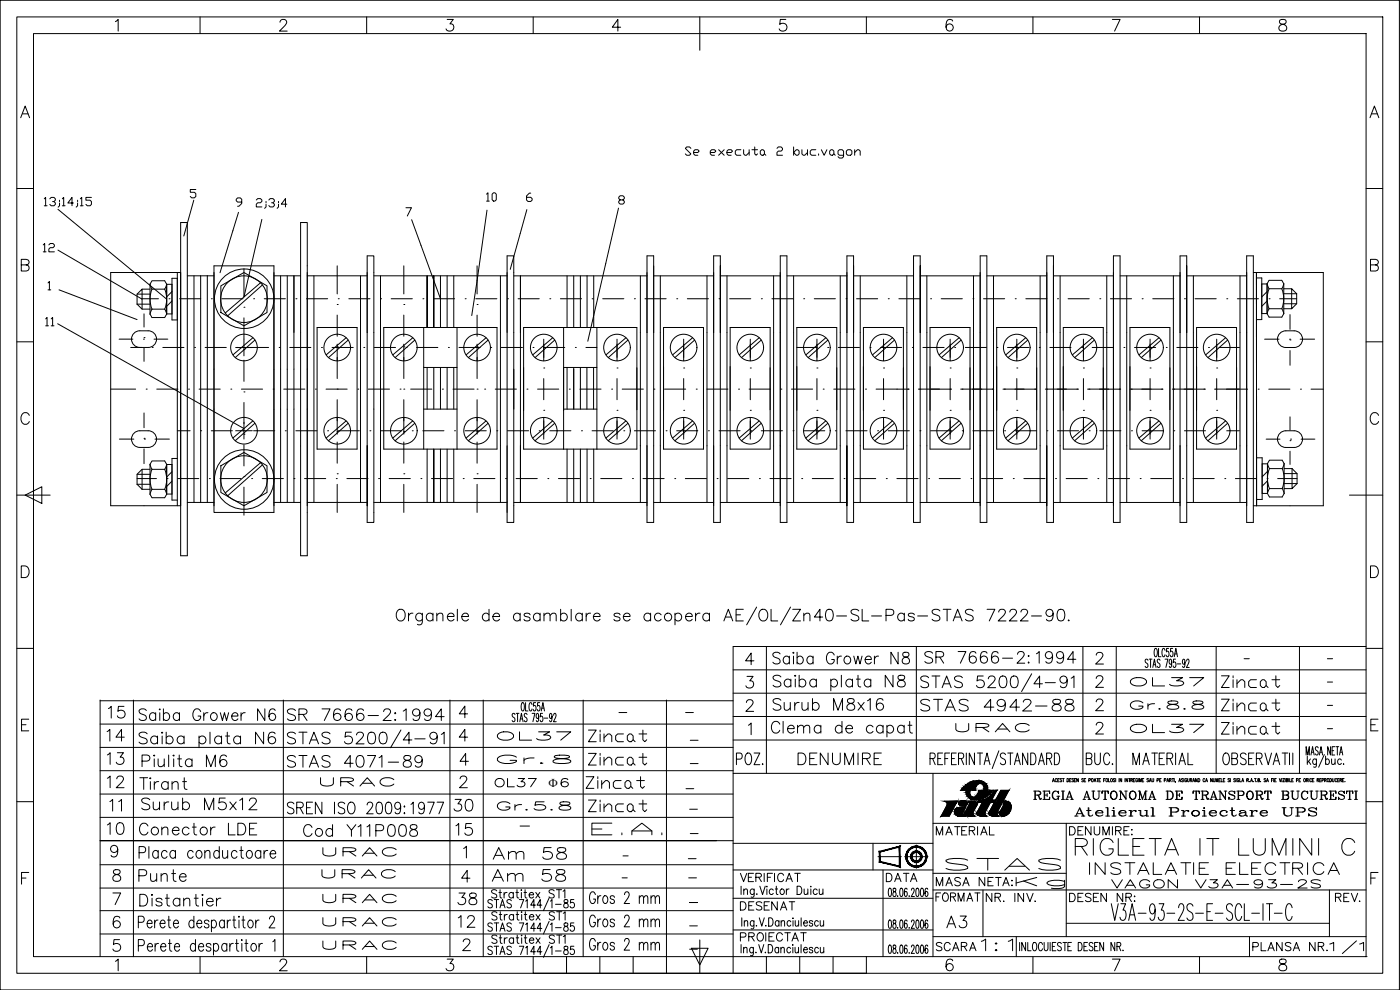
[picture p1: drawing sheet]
<svg xmlns="http://www.w3.org/2000/svg" width="420mm" height="297mm" viewBox="0 0 420 297" stroke-linecap="round" stroke-linejoin="round" font-family="sans-serif">
<defs><g id="words">
<g font-size="9.3">
<text x="275.2" y="208.8">STAS 5200/4-91</text>
<text x="85" y="225.4">STAS 5200/4-91</text>
</g>
<text font-size="8.8" x="321.4" y="257.9">RIGLETA IT LUMINI C</text>
<g font-size="8.4">
<text x="40.6" y="225.4">Saiba plata N6</text>
<text x="230.4" y="222.2">Clema de capat</text>
</g>
<text font-size="7.5" x="397.9" y="287.5">1/1</text>
<g font-size="7.1">
<text x="230.7" y="200.4">Saiba Grower N8</text>
<text x="276.2" y="200.4">SR 7666-2:1994</text>
<text x="365.5" y="207.4">Zincat</text>
<text x="230.7" y="214.5">Surub M8x16</text>
<text x="275.2" y="214.5">STAS 4942-88</text>
<text x="365.5" y="214.5">Zincat</text>
<text x="31.4" y="216.6">15</text>
<text x="40.6" y="217.3">Saiba Grower N6</text>
<text x="85" y="217.3">SR 7666-2:1994</text>
<text x="365.5" y="221.5">Zincat</text>
<text x="31" y="223.7">14</text>
<text x="175.3" y="223.7">Zincat</text>
<text x="31" y="230.7">13</text>
<text x="41.3" y="231.4">Piulita M6</text>
<text x="85" y="231.4">STAS 4071-89</text>
<text x="175.3" y="230.7">Zincat</text>
<text x="219.8" y="230.7">POZ.</text>
<text x="238.1" y="230.7">DENUMIRE</text>
<text x="40.6" y="238.1">Tirant</text>
<text x="174.6" y="237.8">Zincat</text>
<text x="37.4" y="244.5" transform="rotate(-90 37.4 244.5)">11</text>
<text x="41.3" y="244.1">Surub M5x12</text>
<text x="85" y="245.5">SREN ISO 2009:1977</text>
<text x="135.1" y="244.5">30</text>
<text x="175.3" y="244.8">Zincat</text>
<text x="31" y="251.5">10</text>
<text x="40.6" y="251.9">Conector LDE</text>
<text x="135.5" y="251.9">15</text>
<text x="176.4" y="251.9">E.A.</text>
<text x="90" y="252.2">Cod Y11P008</text>
<text x="146.8" y="258.9">Am 58</text>
<text x="282.6" y="262.5">STAS</text>
<text x="325.6" y="263.5">INSTALATIE ELECTRICA</text>
<text x="40.6" y="265.6">Punte</text>
<text x="146.4" y="265.6">Am 58</text>
<text x="40.6" y="273">Distantier</text>
<text x="136.2" y="272.7">38</text>
<text x="175.7" y="272.3">Gros 2 mm</text>
<text x="136.2" y="279.4">12</text>
<text x="175.7" y="279.4">Gros 2 mm</text>
<text x="282.9" y="279.8">A3</text>
<text x="175.7" y="286.5">Gros 2 mm</text>
<text x="293.2" y="286.5">1:1</text>
</g>
<g font-size="6.6">
<text x="31" y="237.4">12</text>
<text x="40.6" y="258.6">Placa conductoare</text>
<text x="303.7" y="267.8">Kg</text>
</g>
<g font-size="6.2">
<text x="144.6" y="61.7">10</text>
<text x="148.2" y="244.5">Gr.5.8</text>
<text x="321.4" y="246.2">Atelierul Proiectare UPS</text>
<text x="95.6" y="258.2">URAC</text>
<text x="220.8" y="274.5">DESENAT</text>
</g>
<g font-size="5.7">
<text x="11.6" y="76.9">12</text>
<text x="16.9" y="99.1" transform="rotate(-90 16.9 99.1)">11</text>
<text x="338" y="207.1">OL37</text>
<text x="338" y="214.1">Gr.8.8</text>
<text x="285.8" y="220.8">URAC</text>
<text x="338" y="221.2">OL37</text>
<text x="148.2" y="223.3">OL37</text>
<text x="148.2" y="230.4">Gr.8</text>
<text x="94.9" y="237.1">URAC</text>
<text x="147.5" y="237.4">OL37 6</text>
<text x="309" y="240.9">REGIA AUTONOMA DE TRANSPORT BUCURESTI</text>
<text x="279.8" y="251.9">MATERIAL</text>
<text x="319.6" y="251.9">DENUMIRE:</text>
<text x="95.2" y="264.6">URAC</text>
<text x="220.8" y="265.6">VERIFICAT</text>
<text x="264.9" y="265.6">DATA</text>
<text x="279.8" y="267.1">MASA NETA:</text>
<text x="332.3" y="267.8">VAGON V3A-93-2S</text>
<text x="95.6" y="272">URAC</text>
<text x="279.8" y="271.6">FORMAT</text>
<text x="294.9" y="271.6">NR. INV.</text>
<text x="319.6" y="271.6">DESEN NR:</text>
<text x="399.7" y="271.6">REV.</text>
<text x="95.6" y="279">URAC</text>
<text x="95.6" y="286.1">URAC</text>
<text x="220.8" y="283.6">PROIECTAT</text>
<text x="279.8" y="286.5">SCARA</text>
<text x="374.6" y="286.5">PLANSA NR.</text>
</g>
<text font-size="3.7" x="164.6" y="236">F</text>
<g font-size="2.6">
<text x="372.2" y="199">-</text>
<text x="397.2" y="199">-</text>
<text x="397.2" y="206">-</text>
<text x="184.5" y="215.2">-</text>
<text x="204.6" y="215.2">-</text>
<text x="397.2" y="212.7">-</text>
<text x="397.2" y="219.8">-</text>
<text x="206" y="223.3">-</text>
<text x="206" y="230.4">-</text>
<text x="204.6" y="237.8">-</text>
<text x="205.7" y="244.1">-</text>
<text x="154.9" y="249.1">-</text>
<text x="206" y="251.2">-</text>
<text x="185.6" y="257.9">-</text>
<text x="205.3" y="258.9">-</text>
<text x="185.6" y="264.6">-</text>
<text x="205.3" y="264.6">-</text>
<text x="205.7" y="272">-</text>
<text x="205.7" y="279">-</text>
<text x="205.7" y="286.1">-</text>
</g>
</g></defs>
<!-- layer: 0 -->
<g fill="none" stroke="#000" stroke-width=".3">
<path d="M.1 .1h419.9v296.9h-419.9zM5 5.1h410v286.9h-410zM10.1 10.1h399.9v276.9h-399.9zM34.6 6.5l.9-.7v3.5M60 5.1v5M84 6.7l.4-.7 1-.2a.86 .86 0 0 1 .5 1.4l-2 2.1h2.3M110 5.1v5M134.2 5.8h1.8l-1 1.4a1.13 1.13 0 0 1 1.2 1.3 1.13 1.13 0 0 1-1.5 .8l-.5-.1-.3-.5M160 5.1v5M186.3 8.2h-2.5l1.6-2.4v3.5M210 5.1v10M235.8 5.8h-1.6l-.2 1.5a1.24 1.24 0 0 1 1.9 0 1.24 1.24 0 0 1-.3 1.9 1.24 1.24 0 0 1-1.8-.5"/>
<path d="M260 5.1v5M285.9 6.3a1 1 0 0 0-1-.5 1 1 0 0 0-.8 .7 2.51 2.51 0 0 0 .3 2.7 1.09 1.09 0 0 0 1.6-.5 1.09 1.09 0 0 0-.7-1.5 1.09 1.09 0 0 0-1.4 1M310 5.1v5M333.8 5.8h2.4l-1.7 3.5M360 5.1v5M384.2 6a.7 .7 0 0 0 .3 1.2 1.46 1.46 0 0 1 1.7 1.5 1.22 1.22 0 0 1-1.4 .7 1.22 1.22 0 0 1-1-1.2 1.64 1.64 0 0 1 1.7-1 .7 .7 0 0 0 .3-1.2l-.5-.2zM6.2 35.3l1.3-3.5 1.4 3.5M6.7 34.2h1.7M411.2 35.3l1.3-3.5 1.3 3.5M411.6 34.2h1.7M5 56.6h5.1M13.3 59.7l.4-.5v2.5"/>
<path d="M14.9 59.7l.5-.5h.8l.4 .5v.4l-.4 .4h-.4M18.7 59.7l.4-.5v2.5M24.1 59.7l.4-.5v2.5M27.4 59.2h-1.6v.9h1.2l.4 .4v.8l-.4 .4h-.8l-.4-.4M58.8 56.9h-1.7v.8h1.3l.4 .4v.8l-.4 .5h-.9l-.4-.5M159.3 58h-.4l-.9 .8v1.2l.5 .4h.8l.4-.4v-.4l-.4-.4h-1.3M186.1 60l-.4-.4v-.4l.4-.5h.8l.5 .5v.4l-.5 .4h-.8l-.4 .4v.4l.4 .4h.8l.5-.4v-.4l-.5-.4M207.3 44.5l-.4-.4h-.8l-.4 .4 1.6 1.7-.4 .4h-.8l-.4-.4M208.2 45.8h1.2l.4-.5-.4-.4h-.8l-.4 .4v.9l.4 .4h.8M213.2 45.8h1.2l.4-.5-.4-.4h-.8l-.4 .4v.9l.4 .4h.8M215.7 44.9l1.6 1.7M217.3 44.9l-1.6 1.7"/>
<path d="M218.2 45.8h1.2l.4-.5-.4-.4h-.8l-.4 .4v.9l.4 .4h.8M222.3 44.9h-1.2l-.4 .4v.9l.4 .4h1.2M223.2 44.9v1.3l.4 .4h.4l.8-.8M224.8 44.9v1.7M225.7 44.9h1.6M226.5 44.1v2.1l.4 .4 .4-.4M228.2 45.3l.4-.4h.4l.4 .4v.9l-.4 .4h-.4l-.4-.4zM229.4 46.2l.4 .4M233.2 44.5l.4-.4h.8l.4 .4v.4l-.4 .4h-.8l-.4 .5v.8h1.6M238.2 45.8l.8-.9h.4l.4 .4v.9l-.4 .4h-.4zM238.2 44.1v2.5M240.7 44.9v1.3l.4 .4h.4l.8-.8"/>
<path d="M242.3 44.9v1.7M244.8 44.9h-1.2l-.4 .4v.9l.4 .4h1.2M245.7 46.2v.4M246.5 44.9l.8 1.7 .9-1.7M249 45.3l.4-.4h.4l.5 .4v.9l-.5 .4h-.4l-.4-.4zM250.3 46.2l.4 .4M253.2 46.6h-1.3l-.4-.4v-.9l.4-.4h.9l.4 .4v1.7l-.4 .4h-.9l-.4-.4M254.4 44.9h.8l.5 .4v.9l-.5 .4h-.8l-.4-.4v-.9zM256.5 45.8l.8-.9h.4l.5 .4v1.3M256.5 44.9v1.7M410 56.6h5M6.4 79.5l2-.2a.8 .8 0 0 0 0-1.3l-2-.2v3.5h1.5a.92 .92 0 0 0 .9-.9 .92 .92 0 0 0-.9-.9"/>
<path d="M13.3 61.7h.8M16.2 60.5l.4 .4v.4l-.4 .4h-.8l-.5-.4M17.4 75l25.2 14.8M17.4 62.8l32.6 27M17.9 60.9v.8l-.4 .5M17.9 60.1v.4M18.7 61.7h.8M22 60.9h-1.6l1.2-1.7v2.5M23.3 60.9v.8l-.4 .5M23.3 60.1v.4M24.1 61.7h.8M54.2 66.8h2v99.9h-2z"/>
<path d="M58.2 60.1l-3 10.7M71.6 63.7l-5.6 18.1M72.5 60.6h-1.2l-.4-.4v-.4l.4-.4h.8l.4 .4v1.3l-.8 .8h-.4M76.9 60l.4-.4h.9l.4 .4v.4l-.4 .4h-.9l-.4 .5v.8h1.7M78.6 65.8l-5.4 23.3M79.8 61.3v.8l-.4 .4M79.8 60.4v.4M80.7 60l.4-.4h.8l.4 .4v.4l-.4 .4h-.4M81.9 60.8l.4 .5v.4l-.4 .4h-.8l-.4-.4M83.6 61.3v.8l-.4 .4M83.6 60.4v.4M86.1 61.3h-1.7l1.3-1.7v2.5"/>
<path d="M90.2 66.8h2v99.9h-2zM101.2 79.8v8.4M121.2 79.8v8.4M121.8 62.3h1.7l-1.3 2.5M123.5 65.9l8.7 23.7M143.2 79.8v8.4M146.2 63.1l-4.6 31.6M152.2 76.8h2v79.9h-2zM158.1 62.9l-5 17.9M185.6 62.4l-9.2 40M194.2 76.8h2v79.9h-2zM216.2 79.8v20v-23h-2v79.9h2v-56.9"/>
<path d="M234.2 76.8h2v79.9h-2zM256.2 79.8v20v-23h-2v57M276.2 79.8v20v-23h-2v79.9h2v-56.9M294.2 76.8h2v79.9h-2zM316.2 79.8v20v-23h-2v57M334.2 76.8h1.9v79.9h-1.9zM356.2 79.8v20v-23h-2v79.9h2v-56.9M374.1 76.8h2v79.9h-2zM411.3 79.5l2-.2a.8 .8 0 0 0 0-1.3l-2-.2v3.5h1.5a.92 .92 0 0 0 .9-.9 .92 .92 0 0 0-.9-.9M14.4 84.9l.4-.4v2.5M14.4 87h.8M17.3 97.1l55.9 31.5"/>
<path d="M17.7 87l23.4 8.9M41.1 91.3l1.5 1.4h2.4M41.1 91.3v-3l1.5-1.5v5.9M41.1 88.3h3.9M41.1 91.3h3.9M42.4 89.6h5.2M42.6 86.8h2.4M43.2 94.2v3.9M45 85.3l.6-1.1h3.8l.6 1.1M45 85.3v9M45 94.3l.6 1h3.8l.6-1M45 85.3l.6 1.5"/>
<path d="M45.6 86.7a7.9 7.9 0 0 0 0 6M45.6 86.8h3.8M45.6 92.8h3.8M45.6 92.8l-.6 1.5M49.4 92.8l.6 1.5M49.4 86.7a7.9 7.9 0 0 1 0 6M50 85.3v9M50 94.2h1.6M50 85.3h1.6M50 85.3l-.6 1.5M50.7 89.6h.1M51.6 87.5l-1.6 1.6"/>
<path d="M51.6 90.3l-1.6 1.6M53.2 81.8v69.9M53.2 83.5h-1.6v12.5h1.6M53.9 89.6h6.4M54.2 81.8h-21v69.9h21M56.2 82.8h4M58.2 82.8v67.9M60.2 82.8h4M60.2 82.8v67.9M62.2 82.8v67.9M63.4 89.6h.1M66.3 85.8l6.9-4 6.9 4v8l-6.9 4-6.9-4z"/>
<path d="M66.6 89.6h6.3M73.2 92.2h.1M73.2 80.6v8.4M73.2 95.4v11.4M76.1 89.6h.1M78.2 84.8l-10.6 9.1M78.8 85.5l-10.5 9.3M79.3 89.6h6.3M82.2 82.8h8M84.2 82.8v67.9M86.2 82.8v67.9M88.2 82.8v67.9"/>
<path d="M88.8 89.6h.1M92 89.6h6.3M92.2 82.8h18M94.2 82.8v67.9M95.2 98.3h12v36.5h-12zM101.2 91.4h.1M101.2 94.5v6.4M101.5 89.6h.1M104.7 89.6h6.3M108.2 82.8v67.9M112.2 82.8h40M114.2 82.8v67.9"/>
<path d="M114.2 89.6h.1M115.1 98.3h34.1v36.5h-34zM117.4 89.6h6.3M121.2 91.4h.1M121.2 94.5v6.4M126.9 89.6h.1M127.2 98.3v36.5M128.2 98.3v-15.5v15.5M130.1 89.6h6.3M130.2 98.3v-15.5v15.5M132.2 82.8v15.5M134.2 82.8v15.5"/>
<path d="M136.2 82.8v15.5M137.2 98.3v36.5M139.6 89.6h.1M142.8 89.6h6.3M143.2 91.4h.1M143.2 94.5v6.4M150.2 82.8v67.9M152.3 89.6h.1M154.2 82.8h40M155.5 89.6h6.3M156.2 82.8v50.9M157.1 98.3h34v36.5h-34z"/>
<path d="M165 89.6h.1M168.2 89.6h6.3M169.1 98.3v36.5M170.2 82.8v15.5M172.2 82.8v15.5M174.2 82.8v15.5M176.2 82.8v15.5M177.7 89.6h.1M178.2 82.8v15.5M179.1 98.3v36.5M180.9 89.6h6.3M190.4 89.6h.1"/>
<path d="M192.2 82.8v68M193.6 89.6h6.3M196.2 82.8h18M198.2 82.8v68M199.1 98.3h12v36.5h-12zM203.1 89.6h.1M206.3 89.6h6.3M212.2 82.8v68M215.8 89.6h.1M216.2 82.8h18M218.2 82.8v68M219 89.6h6.3"/>
<path d="M219.1 98.3h12v36.5h-12zM228.5 89.6h.1M231.7 89.6h6.3M232.2 82.8v68M236.2 82.8h18M238.2 82.8v68M239.1 98.3h12v36.5h-12zM241.2 89.6h.1M244.4 89.6h6.3M252.2 82.8v68M253.9 89.6h.1M256.2 99.8v56.9h-2v-22.9v18"/>
<path d="M256.2 82.8h18M257.1 89.6h6.3M258.2 82.8v68M259.1 98.3h12v36.5h-12zM266.6 89.6h.1M269.8 89.6h6.3M272.2 82.8v68M276.2 82.8h18M278.2 82.8v68M279.1 98.3h12v36.5h-12zM279.3 89.6h.1M282.5 89.6h6.3"/>
<path d="M292 89.6h.1M292.2 82.8v68M295.2 89.6h6.3M296.2 82.8h18M298.2 82.8v68M299.1 98.3h12v36.5h-12zM304.7 89.6h.1M307.9 89.6h6.3M312.2 82.8v68M316.2 99.8v56.9h-2v-22.9v18M316.2 82.8h18M317.4 89.6h.1"/>
<path d="M318.2 82.8v68M319.1 98.3h12v36.5h-12zM320.5 89.6h6.4M330.1 89.6h.1M332.2 82.8v68M333.2 89.6h6.4M336.1 82.8h18.1M338.1 82.8v68M339.1 98.3h12v36.5h-12zM342.8 89.6h.1M345.9 89.6h6.4M352.1 82.8v68"/>
<path d="M355.5 89.6h.1M356.2 82.8h17.9M358.2 82.8v68M358.6 89.6h6.4M359.1 98.3h12v36.5h-12zM368.2 89.6h.1M371.3 89.6h6.4M372.1 82.8v68M376.1 81.8h1M377.1 81.8h20v70h-21M377.1 81.8v70M377.1 83.4h1.6v12.5h-1.6"/>
<path d="M378.7 94.1h1.6M378.7 85.2h1.6M380.3 85.1v9M380.3 94.1l.6 1.1h3.8l.6-1.1M380.3 87.5l-1.6 1.6M380.3 90.3l-1.6 1.6M380.3 85.1l.6-1h3.8l.6 1M380.3 85.1l.6 1.5M380.9 89.6h.1M380.9 86.6h3.8M380.9 92.6h3.8M380.9 92.6l-.6 1.5"/>
<path d="M380.9 86.6a7.9 7.9 0 0 0 0 6M384 89.6h5.1M384.3 99.8a4.9 4.9 0 0 1 4.1-.5 2.5 2.5 0 0 1 2.5 2.5 2.5 2.5 0 0 1-2.5 2.5 4.9 4.9 0 0 1-4.1-.6 2.5 2.5 0 0 1 0-3.9zM384.7 86.6a7.9 7.9 0 0 1 0 6M384.7 92.6l.6 1.5M385.3 86.6h2.3M385.3 88.1h3.8M385.3 85.1v9M385.3 92.6h2.3M385.3 91.1h3.8M385.3 85.1l-.6 1.5M387.1 94.4v4.4"/>
<path d="M387.6 86.6l1.5 1.5v3l-1.5 1.5zM5 102.6h5.1M33.2 116.8h7.5M35.8 101.8h4.1M39.2 104.3h5.3a2.5 2.5 0 0 0 2.5-2.5 2.5 2.5 0 0 0-2.5-2.5 4.9 4.9 0 0 0-4.1 .5 2.5 2.5 0 0 0-.8 2.8 2.5 2.5 0 0 0 2.4 1.7M43.1 101.8h.1M43.2 101.3h.1M43.2 104.5v3.9M43.9 116.8h.1M45.7 104.3h.1M46.2 101.8h4.2M47.1 116.8h6.3"/>
<path d="M48.9 104.3h6.3M56.6 116.8h.1M58.4 104.3h.1M59.8 116.8h6.3M61.6 104.3h6.3M69.3 116.8h.1M71.1 104.3h.1M72.5 116.8h6.3M73.2 104.9h.1M73.2 117.6h.1M73.2 108.1v6.3M75.9 101.3l-6 5.2"/>
<path d="M76.5 102l-5.9 5.3M80.6 104.3h-9.9M82 116.8h.1M83.8 104.3h.1M85.1 116.8h6.4M87 104.3h6.3M94.7 116.8h.1M96.5 104.3h.1M97.8 116.8h6.4M99.7 104.3h6.3M101.2 104.1h.1M101.2 116.8h.1"/>
<path d="M101.2 103.3v10.3M101.2 119.9v10.4M103.9 101.3l-6 5.2M104.5 102l-5.9 5.3M107.4 116.8h.1M109.2 104.3h.1M110.5 116.8h6.4M112.4 104.3h6.3M120.1 116.8h.1M121.2 104.1h.1M121.2 116.8h.1M121.2 103.3v10.3"/>
<path d="M121.2 119.9v10.4M121.9 104.3h.1M123.2 116.8h6.4M123.9 101.3l-6 5.2M124.5 102l-5.9 5.3M125.1 104.3h6.3M127.2 110.3h10M128.2 110.3v12.5M130.2 110.3v12.5M132.2 110.3v12.5M132.8 116.8h.1M134.2 110.3v12.5"/>
<path d="M134.6 104.3h.1M135.9 116.8h6.4M136.2 110.3v12.5M137.8 104.3h6.3M143.2 104.1h.1M143.2 116.8h.1M143.2 103.3v10.3M143.2 119.9v10.4M145.5 116.8h.1M145.9 101.3l-6 5.2M146.5 102l-5.9 5.3M147.3 104.3h.1"/>
<path d="M148.6 116.8h6.4M150.4 104.3h6.4M158.2 116.8h.1M160 104.3h.1M161.3 116.8h6.4M163.1 104.3h6.4M163.2 110.4h.1M163.2 101.8v6.5M163.2 113.6v6.3M165.9 101.3l-6 5.2M166.5 102l-5.9 5.3M169.1 110.3h10"/>
<path d="M170.2 110.3v12.5M170.9 116.8h.1M172.2 110.3v12.5M172.7 104.3h.1M174 116.8h6.4M174.2 110.3v12.5M175.8 104.3h3.3M176.1 110.3v12.5M178.1 110.3v12.5M183.6 116.8h.1M185.2 110.4h.1M185.2 101.8v6.5"/>
<path d="M185.2 113.6v6.3M186.7 116.8h6.4M187.9 101.3l-6 5.2M188.5 102l-5.9 5.3M196.3 116.8h.1M199.4 116.8h6.4M205.2 110.4h.1M205.2 101.8v6.5M205.2 113.6v6.3M207.9 101.3l-6 5.2M208.5 102l-5.9 5.3M208.9 116.8h.1"/>
<path d="M212.1 116.8h6.4M221.6 116.8h.1M224.8 116.8h6.4M225.2 110.4h.1M225.2 101.8v6.5M225.2 113.6v6.3M227.8 101.3l-5.9 5.2M228.5 102l-5.9 5.3M234.3 116.8h.1M237.5 116.8h6.4M239.1 104.3h6.1M245.2 110.4h.1"/>
<path d="M245.2 101.8v6.5M245.2 113.6v6.3M247 116.8h.1M247.9 101.3l-6 5.2M248.4 104.3h.1M248.5 102l-5.9 5.3M250.2 116.8h6.4M251.6 104.3h6.3M259.7 116.8h.1M261.1 104.3h.1M262.9 116.8h9.9M264.3 104.3h6.3"/>
<path d="M265.2 110.4h.1M265.2 101.8v6.5M265.2 113.6v6.3M267.8 101.3l-5.9 5.2M268.5 102l-5.9 5.3M272.4 116.8h.1M273.8 104.3h.1M275.6 116.8h9.9M276 116.8h.1M277 104.3h6.3M285.1 116.8h.1M285.2 110.4h.1"/>
<path d="M285.2 101.8v6.5M285.2 113.6v6.3M286.5 104.3h.1M287.8 101.3l-5.9 5.2M288.3 116.8h9.9M288.4 102l-5.8 5.3M288.7 116.8h.1M289.7 104.3h6.3M297.8 116.8h.1M299.2 104.3h.1M301 116.8h9.9M301.4 116.8h.1"/>
<path d="M302.4 104.3h6.3M305.2 110.4h.1M305.2 101.8v6.5M305.2 113.6v6.3M307.8 101.3l-6 5.2M308.5 102l-6 5.3M310.5 116.8h.1M311.9 104.3h.1M313.7 116.8h9.9M314.1 116.8h.1M315.1 104.3h6.3M323.2 116.8h.1"/>
<path d="M324.6 104.3h.1M325.2 110.4h.1M325.2 101.8v6.5M325.2 113.6v6.3M326.4 116.8h9.9M326.8 116.8h.1M327.8 104.3h6.3M327.8 101.3l-6 5.2M328.4 102l-5.9 5.3M335.9 116.8h.1M337.3 104.3h.1M339.1 116.8h9.9"/>
<path d="M339.5 116.8h.1M340.5 104.3h6.3M345.2 110.4h.1M345.2 101.8v6.5M345.2 113.6v6.3M347.8 101.3l-6 5.2M348.4 102l-5.9 5.3M348.6 116.8h.1M350 104.3h.1M351.8 116.8h9.9M352.2 116.8h.1M353.2 104.3h6.3"/>
<path d="M361.3 116.8h.1M362.7 104.3h.1M364.5 116.8h9.9M364.9 116.8h.1M365.1 110.4h.1M365.1 101.8v6.5M365.1 113.6v6.3M365.9 104.3h6.1M367.8 101.3l-6 5.2M368.4 102l-5.9 5.3M377.6 116.8h.1M379.5 101.8h4.3"/>
<path d="M380.8 116.8h6.3M387 101.8h.1M387.1 102h.1M387.1 105.2v4.4M390.2 101.8h4.3M390.3 116.8h.1M393.5 116.8h3.6M410 102.6h5M8.8 124.6a1.29 1.29 0 0 0-1.5-.8 1.29 1.29 0 0 0-1 1.3 1.53 1.53 0 0 0 .3 1.7 1.53 1.53 0 0 0 1.7 .3l.5-.6M35.8 131.7h4.4M40.4 129.8a4.9 4.9 0 0 1 4.1-.6 2.5 2.5 0 0 1 2.5 2.5 2.5 2.5 0 0 1-2.5 2.5 4.9 4.9 0 0 1-4.1-.5 2.5 2.5 0 0 1 0-3.9zM43.2 131.5h.1"/>
<path d="M43.2 123.9v4.4M43.2 134.7v4.4M43.3 131.7h.1M45 139.3l.6-1h3.8l.6 1M45 139.3v9M45 139.3l.6 1.5M46.5 131.7h4.3M50 139.3v9M50 139.4h1.6M50 139.3l-.6 1.5M53.2 129.3h3.9M53.2 137.6h-1.6v12.4h1.6"/>
<path d="M60.2 129.3h.1M63.4 129.3h6.4M64.2 122.8v31h18v-74h-18v72M66.3 139.7l6.9-4 6.9 4v8.1l-6.9 4-6.9-4zM70.7 129.2h5M72.9 129.3h.1M73.2 130.3h.1M73.2 120.8v10.9M73.2 133.5v6.3M75.9 126.3l-6 5.1M76.1 129.3h6.3M76.5 127l-5.9 5.2"/>
<path d="M78.2 138.8l-10.6 9.1M78.8 139.5l-10.5 9.3M85.6 129.3h.1M88.8 129.3h6.3M98.3 129.3h.1M101.2 129.5h.1M101.2 132.6v6.4M101.5 129.3h6.3M103.9 126.3l-6 5.2M104.5 127l-5.9 5.3M110.2 133.7v-56.9h2v79.9h-2v-23v18.1M111 129.3h.1"/>
<path d="M114.2 129.3h6.3M121.2 129.5h.1M121.2 132.6v6.4M123.7 129.3h.1M123.8 126.3l-5.9 5.2M124.5 127l-5.9 5.3M126.9 129.3h6.3M127.2 122.8h10M128.2 134.8v15.9M130.2 134.8v15.9v-15.9M132.2 134.8v15.9M134.2 134.8v15.9"/>
<path d="M136.2 134.8v15.9M136.4 129.3h.1M139.6 129.3h6.3M143.2 129.5h.1M143.2 132.6v6.4M145.8 126.3l-5.9 5.2M146.5 127l-5.9 5.3M149.1 129.3h.1M152.3 129.3h6.3M161.8 129.3h.1M163.2 123.1h.1M163.2 125.3v6.5"/>
<path d="M165 129.3h6.3M165.8 126.3l-5.9 5.2M166.5 127l-6 5.3M169.1 122.8h10M170.2 134.8v16M172.2 134.8v16M174.2 134.8v16M174.5 129.3h.1M176.2 134.8v16M177.7 129.3h6.3M178.2 134.8v16M185.2 123.1h.1"/>
<path d="M185.2 125.3v6.5M187.2 129.3h.1M187.8 126.3l-6 5.2M188.4 127l-5.9 5.3M190.4 129.3h6.3M199.9 129.3h.1M203.1 129.3h6.3M205.2 123.1h.1M205.2 125.3v6.5M207.8 126.3l-6 5.2M208.4 127l-5.9 5.3M212.6 129.3h.1"/>
<path d="M215.8 129.3h6.3M225.2 123.1h.1M225.2 125.3v6.5M225.3 129.3h.1M227.8 126.3l-6 5.2M228.4 127l-5.9 5.3M228.5 129.3h6.3M238 129.3h.1M241.2 129.3h6.3M245.2 123.1h.1M245.2 125.3v6.5M247.8 126.3l-6 5.2"/>
<path d="M248.4 127l-5.9 5.3M250.7 129.3h.1M253.9 129.3h6.3M263.4 129.3h.1M265.2 123.1h.1M265.2 125.3v6.5M266.6 129.3h6.3M267.8 126.3l-6 5.2M268.4 127l-5.9 5.3M276.1 129.3h.1M279.3 129.3h6.3M285.2 123.1h.1"/>
<path d="M285.2 125.3v6.5M287.8 126.3l-6 5.2M288.4 127l-5.9 5.3M288.8 129.3h.1M292 129.3h6.3M301.5 129.3h.1M304.7 129.3h6.3M305.2 123.1h.1M305.2 125.3v6.5M307.8 126.3l-6 5.2M308.4 127l-5.9 5.3M314.2 129.3h.1"/>
<path d="M317.4 129.3h6.3M325.2 123.1h.1M325.2 125.3v6.5M326.9 129.3h.1M327.8 126.3l-6 5.2M328.4 127l-5.9 5.3M330.1 129.3h6.3M339.6 129.3h.1M342.8 129.3h6.3M345.2 123.1h.1M345.2 125.3v6.5M347.8 126.3l-6 5.2"/>
<path d="M348.4 127l-5.9 5.3M352.3 129.3h.1M355.5 129.3h6.3M365 129.3h.1M365.1 123.1h.1M365.1 125.3v6.5M367.8 126.3l-6 5.2M368.2 129.3h3.8M368.4 127l-5.9 5.3M377.2 137.4h1.6v12.5h-1.6M378.8 139.2h1.6M380 131.8h4.1"/>
<path d="M380.4 139.1l.6-1h3.8l.6 1v9l-.6 1h-3.8l-.6-1M380.4 139.1v9M380.4 139.1l.6 1.5M384.3 129.8a4.9 4.9 0 0 1 4.1-.5 2.5 2.5 0 0 1 2.5 2.5 2.5 2.5 0 0 1-2.5 2.5 4.9 4.9 0 0 1-4.1-.6 2.5 2.5 0 0 1 0-3.9zM385.4 139.1l-.6 1.5M387.1 132.2h.1M387.1 125.1v3.9M387.1 135.4v3.9M387.3 131.8h.1M390.5 131.8h4.1M413.7 124.6a1.29 1.29 0 0 0-1.4-.8 1.29 1.29 0 0 0-1.1 1.3 1.53 1.53 0 0 0 .4 1.7 1.53 1.53 0 0 0 1.6 .3l.5-.6M5 148.6h10"/>
<path d="M7.5 148.6l5.1-2.6v5.1zM41.1 143.6h5.9M41.1 145.3l1.5 1.5M41.1 145.3h3.9M41.1 142.3h3.9M42.6 140.8v6M42.6 146.8h2.4M45 140.8h-2.4l-1.5 1.5v3M45 148.3l.6 1h3.8l.6-1M45.6 140.8a7.9 7.9 0 0 0 0 6M45.6 146.8h3.8M45.6 140.8h3.8"/>
<path d="M45.6 146.8l-.6 1.5M49.4 146.8l.6 1.5M49.4 140.8a7.9 7.9 0 0 1 0 6M50 148.2h1.6M50.1 143.6h.1M51.6 144.4l-1.6 1.6M51.6 141.5l-1.6 1.6M53.3 143.6h6.4M56.2 150.7h4M60.2 150.7h4M62.8 143.6h.1M66 143.6h6.3"/>
<path d="M73.2 143h.1M73.2 146.2v8.4M75.5 143.6h.1M78.7 143.6h6.3M82.2 150.7h6M88.2 150.7h2M88.2 143.6h.1M91.4 143.6h6.3M92.2 150.7h18M100.9 143.6h.1M101.2 142.2h.1M101.2 145.3v8.5"/>
<path d="M104.1 143.6h6.3M112.2 150.7h40M113.6 143.6h.1M116.8 143.6h6.3M121.2 142.2h.1M121.2 145.3v8.5M126.3 143.6h.1M129.5 143.6h6.3M139 143.6h.1M142.2 143.6h6.3M143.2 142.2h.1M143.2 145.3v8.5"/>
<path d="M151.7 143.6h.1M154.2 150.8h40M154.9 143.6h6.3M156.2 150.8v-17.1v17.1M164.4 143.6h.1M167.6 143.6h6.3M177.1 143.6h.1M180.3 143.6h6.3M189.8 143.6h.1M193 143.6h6.3M196.2 150.8h18M202.5 143.6h.1"/>
<path d="M205.7 143.6h6.3M215.2 143.6h.1M216.2 150.8h18M218.4 143.6h6.3M227.9 143.6h.1M231.1 143.6h6.3M236.2 150.8h18M240.6 143.6h.1M243.8 143.6h6.3M253.3 143.6h.1M256.2 150.8h18M256.5 143.6h6.3"/>
<path d="M266 143.6h.1M269.2 143.6h6.3M276.2 150.8h18M278.7 143.6h.1M281.9 143.6h6.3M291.4 143.6h.1M294.6 143.6h6.3M296.2 150.8h18M304.1 143.6h.1M307.3 143.6h6.3M316.2 150.8h18M316.8 143.6h.1"/>
<path d="M320 143.6h6.3M329.5 143.6h.1M332.7 143.6h6.3M336.1 150.8h18.1M342.2 143.6h.1M345.4 143.6h6.3M354.9 143.6h.1M356.2 150.8h17.9M358.1 143.6h6.3M367.6 143.6h.1M370.8 143.6h6.3M378.8 148h1.6"/>
<path d="M380.3 143.6h.1M380.4 144.3l-1.6 1.6M380.4 141.4l-1.6 1.7M381 140.6a7.9 7.9 0 0 0 0 6M381 146.6h3.8M381 140.6h3.8M381 146.6l-.6 1.5M383.4 143.6h5.9M384.8 140.6a7.9 7.9 0 0 1 0 6M384.8 146.6l.6 1.5M385.4 140.6h2.4M385.4 142.1h3.9"/>
<path d="M385.4 146.6h2.4M385.4 145.1h3.9M387.8 140.6v6l1.5-1.5M387.8 140.6l1.5 1.5v3M405 148.6h10M6.4 169.8h1.1a1.87 1.87 0 0 1 1.3 1.7 1.87 1.87 0 0 1-1.3 1.8h-1.1zM411.3 169.8h1.2a1.87 1.87 0 0 1 1.2 1.7 1.87 1.87 0 0 1-1.2 1.8h-1.2zM5 194.5h5.1M220 194v38M220 194h190M230 194v38M275 194v38"/>
<path d="M325 194v38M335 194v38M365 194v38M390 194v38M410 194.5h5M6.5 217.5h1.3M8.6 215.8h-2.1v3.5h2.1M30 210v77M30 210.3h190M30 217.3h190M40 210v77M85 210v77"/>
<path d="M135 210v77M145 210v77M175 210v77M200 210v82M220 201h190M220 208h190M220 215h190M411.4 217.5h1.3M413.6 215.8h-2.2v3.5h2.2M30 224.2h190M30 231.2h190M30 238.2h190"/>
<path d="M220 222h190M280 232v55M288.3 237.1h1.2M289.3 235.9l-.3 .4M290.4 236.2a2.35 2.35 0 0 0 .4 3.2M290.8 239.4l1.1 .5M291.1 237.1a1.38 1.38 0 0 0 0 1.5 1.38 1.38 0 0 0 1.4 .6l.6-.3 .4-.8M291.7 237.1h.9M291.8 236.2l-.1 .9M292.2 234.3l-1.5 .6M292.2 234.4a3.5 3.5 0 0 1 3.9 1.1l.3 .8-.1 .8M292.6 236.7l.1 .4"/>
<path d="M292.7 236.3v.4M292.7 236.3h.1M293.1 235.6l-.4 .7M293.1 235.6l.7-.5 .9 .1a1.51 1.51 0 0 1 .6 1.9M293.6 237.9v.2M293.6 237.9h.1M293.7 237.6h.1M293.7 237.6l-.1 .3M293.7 237.6v-.5h1l-.2 1M295.7 239.8l-1 .4-1.4 .2M296.3 237.1l-.4 1M296.8 237.1h1.3"/>
<path d="M297.6 237.8h-.1M298.6 237.1h.6l-1.6 3h1.4l-.4 .6h-1.4l-1.6 3.1v.5l.3 .4M298.7 237.1l-1.6 1.8M315.9 234.6l.3-1 .3 1M316 234.2h.3M317.2 233.8a.29 .29 0 0 0-.3-.2 .29 .29 0 0 0-.2 .4v.2a.28 .28 0 0 0 .2 .4 .28 .28 0 0 0 .3-.3M317.4 234.1h.3M317.9 233.6h-.5v1M318.7 233.7h-.6l.5 .5a.27 .27 0 0 1-.1 .4 .27 .27 0 0 1-.4-.2M318.9 233.6h.5M319.1 233.6v1M320.2 233.6a.5 .5 0 0 1 .6 .5 .5 .5 0 0 1-.6 .5z"/>
<path d="M321 234.1h.3M321.5 233.6h-.5v1M322.2 233.7h-.5l.5 .6-.2 .3-.3-.2M322.4 234.1h.3M322.9 233.6h-.5v1M323.6 233.6v1l-.5-1v1M325.2 233.7h-.6l.6 .7h-.6M325.4 234.1h.3M325.8 233.6h-.4v1M326.8 234.1h.4v-.5h-.4v1M327.7 233.6h.1a.48 .48 0 0 1 .3 .5 .48 .48 0 0 1-.4 .4zM328.3 234.6l.3-1 .3 1"/>
<path d="M328.5 234.2h.3M329.1 233.6h.6M329.4 233.6v1M329.8 234.1h.3M330.3 233.6h-.5v1M331.2 234.1h.3M331.7 233.6h-.5v1M332 233.6h.1a.44 .44 0 0 1 .4 .5 .44 .44 0 0 1-.6 .3zM332.7 233.6v1h.4M333.4 233.6h.1a.44 .44 0 0 1 .4 .5 .44 .44 0 0 1-.5 .3zM334.6 233.7h-.5l.5 .6-.2 .3-.3-.2M334.8 233.6v1"/>
<path d="M335.8 233.6v1M336.6 233.6v1l-.5-1v1M337.6 233.6v1M338.4 233.6v1l-.5-1v1M338.7 233.6h.5M339 233.6v1M339.4 234.1l.4-.1v-.4h-.4v1M339.6 234.1l.3 .5M340.2 234.1h.2M340.6 233.6h-.4v1M341.4 233.8a.29 .29 0 0 0-.3-.2 .29 .29 0 0 0-.2 .4v.2a.29 .29 0 0 0 .2 .4 .29 .29 0 0 0 .3-.4h-.2M341.6 233.6v1"/>
<path d="M341.9 234.6v-1l.3 1 .3-1v1M342.8 234.1h.3M343.3 233.6h-.5v1M344.7 233.7h-.5l.5 .7h-.5M344.9 234.6l.3-1 .3 1M345 234.2h.4M345.7 233.6l.1 .8 .2 .2 .2-.2v-.8M347.2 234.1h.5v-.5h-.5v1M348 234.1h.3M348.5 233.6h-.5v1M349.4 234.1h.4l.1-.4-.5-.1v1M350.2 234.6l.3-1 .3 1"/>
<path d="M350.3 234.2h.3M351 234.1l.4-.1 .1-.3-.5-.1v1M351.2 234.1l.3 .5M351.7 233.6h.6M352 233.6v1M352.4 233.6v1M353.8 234.6l.3-1 .3 1M353.9 234.2h.3M355.1 233.7h-.5l.5 .7h-.5M355.3 233.6v1M356.2 233.8a.29 .29 0 0 0-.4-.2 .29 .29 0 0 0-.2 .4v.2a.29 .29 0 0 0 .3 .4 .29 .29 0 0 0 .3-.4h-.2M356.4 233.6v.7l.2 .3 .2-.2 .1-.8"/>
<path d="M357.2 234.1l.4-.1 .1-.3-.5-.1v1M357.4 234.1l.3 .5M357.9 234.6l.3-1 .3 1M358.1 234.2h.3M359.3 233.6v1l-.5-1v1M359.6 233.6a.5 .5 0 0 1 .5 .5 .5 .5 0 0 1-.5 .5zM361.6 233.8a.29 .29 0 0 0-.4-.2 .29 .29 0 0 0-.2 .4v.2a.28 .28 0 0 0 .2 .4 .28 .28 0 0 0 .4-.3M361.8 234.6l.3-1 .3 1M361.9 234.2h.4M363.8 233.6v1l-.5-1v1M364.1 233.6l.1 .8 .1 .2 .3-.2v-.8M364.9 234.6v-1l.3 1 .3-1v1"/>
<path d="M365.8 234.1h.3M366.3 233.6h-.5v1M366.5 233.6v1h.4M367.1 234.1h.3M367.6 233.6h-.5v1M369 233.7h-.5l.5 .7h-.5M369.3 233.6v1M370.8 233.7h-.6l.6 .7h-.6M371 233.6v1M371.8 233.8a.29 .29 0 0 0-.3-.2 .29 .29 0 0 0-.2 .4v.2a.29 .29 0 0 0 .2 .4 .29 .29 0 0 0 .3-.4h-.2M372 233.6v1h.5M372.7 234.6l.3-1 .3 1"/>
<path d="M372.8 234.2h.3M374.2 234.1l.4-.1v-.4h-.4v1M374.4 234.1l.3 .5M375.3 234.6l.3-1 .3 1M375.4 234.2h.4M376.5 233.6h.5M376.7 233.6v1M377.5 234.1l.5-.1v-.3l-.5-.1v1l.5-.1-.2-.4M379.9 233.7h-.6l.6 .7h-.6M380.1 234.6l.3-1 .3 1M380.2 234.2h.4M381.6 234.1h.3"/>
<path d="M382.1 233.6h-.5v1M382.2 233.6v1M382.5 234.1h.3M383 233.6h-.5v1M383.9 233.6l.3 1 .3-1M384.7 233.6v1M385 233.6h.5l-.5 1h.5M385.7 233.6v1M386 234.1l.4-.1 .1-.3-.5-.1v1l.5-.1-.2-.4M386.8 233.6v1M387.1 233.6v1h.4M387.7 234.1h.3"/>
<path d="M388.2 233.6h-.5v1M389.1 234.1h.4l.1-.4-.5-.1v1M389.8 234.1h.3M390.3 233.6h-.5v1M391.4 233.6h.1a.44 .44 0 0 1 .4 .5 .44 .44 0 0 1-.6 .3zM392 234.1l.5-.1v-.3l-.5-.1v1M392.3 234.1l.3 .5M392.8 233.6v1M393.7 233.8a.29 .29 0 0 0-.4-.2 .29 .29 0 0 0-.2 .4v.2a.28 .28 0 0 0 .2 .4 .28 .28 0 0 0 .4-.3M393.9 234.1h.3M394.4 233.6h-.5v1M395.3 234.1l.4-.1 .1-.3-.5-.1v1"/>
<path d="M395.5 234.1l.3 .5M396 234.1h.3M396.5 233.6h-.5v1M396.7 234.1h.5v-.4l-.5-.1v1M397.5 234.1l.5-.1v-.4h-.5v1M397.8 234.1l.2 .5M398.4 233.6h.1a.44 .44 0 0 1 .4 .5 .44 .44 0 0 1-.5 .3zM399.1 233.6a.5 .5 0 0 1 .5 .5 .5 .5 0 0 1-.5 .5zM399.9 233.6v.7l.2 .3 .2-.2 .1-.8M401.2 233.8a.29 .29 0 0 0-.3-.2 .29 .29 0 0 0-.2 .4v.2a.28 .28 0 0 0 .2 .4 .28 .28 0 0 0 .3-.3M401.4 234.1h.3M401.9 233.6h-.5v1"/>
<path d="M402.1 234.1l.5-.1v-.4h-.5v1M402.4 234.1l.3 .5M402.9 234.1h.3M403.4 233.6h-.5v1M410 232h-190v60M5 240.5h5.1M30 259.5h190M30 245.2h190M215 252.2h-185h190M220 253h60M262 253v8M263.5 257h7"/>
<path d="M271.5 257h7M275 253.5v7M280 247h130M283.3 240.4h4.1M286.9 241.1l-2 3.8h-2.4l1.7-3.3M287.7 242.3a1.29 1.29 0 0 0-1.2 1.3 1.29 1.29 0 0 0 1.3 1.3h2l-.7-.5M287.7 242.3l2.2-.2-.7 1.3M290.5 240.4h1.5M290.6 240.4l.2 .2 .2 .6-1.4 2.5a.99 .99 0 0 0 1.3 1.2h1.7l-.3-.2M293.2 241.6l-1.3 2.4 .4 .7M293.4 240.7h1.4l-1.5 3a1 1 0 0 0 1.2 1.2h1.7l-.3-.2M299.5 244.7l.3 .2h-1.7a.99 .99 0 0 1-1.2-1.2l1.3-2.6h.7l.7-1.4h-.6l1.4-2.6h2.4l-3.6 6.7v.5l.3 .4"/>
<path d="M301.2 240.4a1.98 1.98 0 0 1 2.1 1.1 1.98 1.98 0 0 1-.4 2.3l-.8 .7a1.93 1.93 0 0 1-1.8 .2M301.3 241.4l-1.4 2.5 .4 .8M320 247v34M410 240.5h5M6.5 263.4h1.3M8.6 261.8h-2.1v3.5M30 266.5h190M30 273.2h190M220 279h60M220 269.5h60M220 261h60M222.4 265.9v2.5"/>
<path d="M222.6 275.4v2.5M223.2 267.2l.5-.5 .5 .1 .1 1.6M223.2 266.7v1.7M223.4 276.7l.4-.5 .5 .1 .1 1.6M223.4 276.2v1.7M226.3 276.2l-.1 2.3-.3 .2-.5-.1M226.3 276.6l-.2-.3a.74 .74 0 0 0-1 .8 .74 .74 0 0 0 1 .7l.2-.3M226.3 266.7l-.1 2.3-.3 .2-.5-.1M226.3 267.1a.78 .78 0 0 0-1.3 .3 .78 .78 0 0 0 .9 1l.4-.4M227.9 275.4l.7 2.5 .8-2.5M228 265.9l.9 2.5 .8-2.5M230.2 266.7v1.7"/>
<path d="M230.7 275.4a1.34 1.34 0 0 1 1.3 .8 1.34 1.34 0 0 1-.4 1.6l-.9 .1zM232.1 267.1a.78 .78 0 0 0-1.3 .3 .78 .78 0 0 0 .9 1l.4-.4M233 265.9v2l.1 .4 .4 .1M233.8 276.6l-.2-.3a.74 .74 0 0 0-1 .8 .74 .74 0 0 0 1 .7l.2-.3M233.8 276.2v1.7M234.4 276.7l.5-.5 .5 .1 .1 1.6M234.4 276.2v1.7M236 266.7v1.7M237.3 276.6l-.1-.3a.74 .74 0 0 0-1 .8 .74 .74 0 0 0 1 .7l.1-.3M238 276.2v1.7M238.7 276.2v1.6l.5 .1 .5-.5M239.2 265.9a1.34 1.34 0 0 1 1.4 .8 1.34 1.34 0 0 1-.4 1.6l-1 .1z"/>
<path d="M239.7 276.2v1.7M240.4 275.4v2.5M241.2 276.9h1.1l-.2-.6a.74 .74 0 0 0-.9 .8 .74 .74 0 0 0 .9 .7l.2-.3M241.3 266.7l.1 1.6 .5 .1 .5-.5M242.4 266.7v1.7M243.3 265.9v.2zM243.3 266.7v1.7M243.9 276.6a.54 .54 0 0 0-.5-.4 .54 .54 0 0 0-.5 .4l.3 .3 .6 .3 .1 .3a.54 .54 0 0 1-.5 .4 .54 .54 0 0 1-.5-.4M245.3 267.1a.78 .78 0 0 0-1.3 .3 .78 .78 0 0 0 .9 1l.4-.4M245.6 276.6l-.2-.3a.74 .74 0 0 0-.9 .8 .74 .74 0 0 0 .9 .7l.2-.3M245.9 266.7l.1 1.6 .5 .1 .5-.5M246.1 276.2l.1 1.6 .5 .1 .5-.5"/>
<path d="M247 266.7v1.7M247.2 276.2v1.7M265 261v26M266.8 266.6l.3-.1 .4 .5v1.5l-.4 .5-.4-.5zM266.8 276.2l.3-.2 .4 .5v1.6l-.4 .4-.4-.4zM268.1 266.6v.7a.85 .85 0 0 1 .8 .8 .85 .85 0 0 1-.6 .9 .94 .94 0 0 1-.3-1 .94 .94 0 0 1 .8-.7v-.7zM268.1 276.2v.7a.85 .85 0 0 1 .8 .7 .85 .85 0 0 1-.6 .9 .94 .94 0 0 1-.3-1 .94 .94 0 0 1 .8-.6v-.7zM269.4 268.7l.1 .2M269.4 278.3l.1 .1M270.2 266.6l.4-.1 .3 .5v1.5l-.3 .5-.5-.5zM270.2 276.2l.4-.2 .3 .5v1.6l-.3 .4-.5-.4zM272.2 266.8l-.4-.3a1.79 1.79 0 0 0 .1 2.5 .89 .89 0 0 0-.1-1.6l-.4 .8"/>
<path d="M272.2 276.4l-.4-.4a1.79 1.79 0 0 0 .1 2.5 .9 .9 0 0 0-.1-1.5l-.4 .7M272.8 268.7l.1 .2M272.8 278.3l.1 .1M273.5 267.1l.3-.6 .5 .2v.7l-.8 1.6h.9M273.5 276.6l.3-.6 .5 .3v.7l-.8 1.5h.9M275.1 266.6l.3-.1 .3 .5v1.5l-.3 .5-.3-.1-.2-.4zM275.1 276.2l.3-.2 .3 .5v1.6l-.3 .4-.3-.1-.2-.3zM276.4 266.6l.4-.1 .3 .5v1.5l-.3 .5-.4-.1-.1-.4zM276.4 276.2l.4-.2 .3 .5v1.6l-.3 .4-.4-.1-.1-.3zM278.4 266.8l-.4-.3a1.81 1.81 0 0 0 .1 2.5 .88 .88 0 0 0-.1-1.6l-.4 .8M278.4 276.4l-.4-.4a1.81 1.81 0 0 0 .1 2.5 .89 .89 0 0 0-.1-1.5l-.4 .7M280 267h130"/>
<path d="M280 262h40M295 267v14M320 277h79M333.5 271.2l1 4.9 1.1-4.9M336.4 271.2h1.4l-.8 1.9h.4a2.14 2.14 0 0 1-.2 3 .88 .88 0 0 1-1.1-.9M338.7 276.1l1.1-4.9 1 4.9M339.1 274.5h1.3M341.6 274h2.3M346.7 272.8l-.4 1.2-.4 .2a1.75 1.75 0 0 1 0-3l.4 .2a5.9 5.9 0 0 1 0 4.5l-.7 .2-.4-.2-.1-.5M347.9 271.2h1.4l-.8 1.9h.4a2.14 2.14 0 0 1-.3 3 .88 .88 0 0 1-1-.9M350.2 274h2.4M353.7 272.3v-.2a.9 .9 0 0 1 1.1-.9l.4 .4a2.47 2.47 0 0 1-.3 2.2l-1.3 2.3h1.8"/>
<path d="M358 271.9a1 1 0 0 0-1.4-.6 1 1 0 0 0-.3 1.5l.4 .5a1.59 1.59 0 0 1 1.3 1.2 1.59 1.59 0 0 1-.6 1.6l-.9-.2-.3-.5M358.8 274h2.4M362.2 273.5h1.1M363.9 271.2h-1.7v4.9h1.7M364.7 274h2.3M369.9 271.9l-.3-.5a1.09 1.09 0 0 0-1.5 .4 1.09 1.09 0 0 0 .5 1.5 1.59 1.59 0 0 1 1.3 1.2 1.59 1.59 0 0 1-.6 1.6l-1-.2-.2-.5M372.6 272.3a1.09 1.09 0 0 0-1.1-1.1 4.2 4.2 0 0 0 0 4.9 1.07 1.07 0 0 0 1.1-1.1M373.4 271.2v4.9h1.6M375.7 274h2.3M379 271.2v4.9M380.1 271.2h1.8M381 271.2v4.9"/>
<path d="M382.4 274h2.4M387.8 272.3a1.09 1.09 0 0 0-1.2-1.1 4.2 4.2 0 0 0 0 4.9 1.07 1.07 0 0 0 1.2-1.1M399 267v14M411.4 263.4h1.3M413.6 261.8h-2.2v3.5M30 280.2h190M34.6 288.4l.9-.6v3.5M60 287v5M84 288.6l.4-.7 1-.1a.86 .86 0 0 1 .5 1.3l-2 2.2h2.3M110 287v5M134.2 287.8h1.8l-1 1.3a1.13 1.13 0 0 1 1.2 1.3 1.13 1.13 0 0 1-1.5 .9l-.5-.2-.3-.5M160 287v5h100v-5"/>
<path d="M170 287v5M180 287v5M190 287v5M207.5 284.5h5l-2.5 5zM210 282v10M222.4 283.4v2.5M223.2 284.7l.4-.5 .5 .2 .1 1.5M223.2 284.2v1.7M226.1 284.2l-.1 2.3-.3 .2-.5-.1M226.1 284.6a.56 .56 0 0 0-.5-.4 .56 .56 0 0 0-.5 .4l-.1 .6a.67 .67 0 0 0 .7 .7l.4-.4M226.9 285.7v.1M227.7 283.4l.8 2.5 .7-2.5"/>
<path d="M229.7 285.7v.2l.1-.1M230 287v5M230.6 283.4a1.34 1.34 0 0 1 1.3 .8 1.34 1.34 0 0 1-.4 1.6l-.9 .1zM233.7 284.6a.55 .55 0 0 0-.5-.4 .55 .55 0 0 0-.6 .4l-.1 .6a.67 .67 0 0 0 .8 .7l.4-.4M233.7 284.2v1.7M234.3 284.7l.5-.5 .5 .2 .1 1.5M234.3 284.2v1.7M237.3 284.6a.55 .55 0 0 0-.5-.4 .55 .55 0 0 0-.6 .4l-.1 .6a.67 .67 0 0 0 .8 .7l.4-.4M237.9 284.2v1.7M238.6 284.2l.1 1.6 .5 .1 .4-.5M239.6 284.2v1.7M240 287v5"/>
<path d="M240.4 283.4v2.5M241.2 285h1.1l-.2-.6a.53 .53 0 0 0-.8 .2l-.1 .6a.67 .67 0 0 0 .7 .7l.4-.4M243.9 284.6a.55 .55 0 0 0-.5-.4 .55 .55 0 0 0-.5 .4l.1 .2 .8 .4 .1 .3a.54 .54 0 0 1-.5 .4 .54 .54 0 0 1-.5-.4M245.6 284.6a.55 .55 0 0 0-.5-.4 .55 .55 0 0 0-.5 .4l-.1 .6a.67 .67 0 0 0 .7 .7l.4-.4M246.2 284.2l.1 1.6 .5 .1 .4-.5M247.2 284.2v1.7M250 287v5M266.8 283.7l.3-.1 .4 .4v1.6l-.4 .5-.3-.2-.1-.3zM268.1 283.7v.7a.85 .85 0 0 1 .8 .7 .85 .85 0 0 1-.6 1 .93 .93 0 0 1-.3-1 .93 .93 0 0 1 .8-.7v-.7zM269.4 285.8l.1 .1M270.2 283.7l.4-.1 .3 .4v1.6l-.3 .5-.4-.2-.1-.3zM272.2 283.9l-.4-.3a1.79 1.79 0 0 0 .1 2.5 .89 .89 0 0 0-.1-1.6l-.4 .7"/>
<path d="M272.8 285.8l.1 .1M273.5 284.1l.3-.5 .5 .2v.7l-.8 1.6h.9M275.1 283.7l.3-.1 .3 .4v1.6l-.3 .5-.3-.2-.2-.3zM276.4 283.7l.4-.1 .3 .4v1.6l-.3 .5-.4-.2-.1-.3zM278.4 283.9l-.4-.3a1.81 1.81 0 0 0 .1 2.5 .88 .88 0 0 0-.1-1.6l-.4 .7M280 281h130M285.9 288.3a1.02 1.02 0 0 0-1.5-.4 2.71 2.71 0 0 0 0 3.2 1.09 1.09 0 0 0 1.6-.5 1.09 1.09 0 0 0-.7-1.5 1.09 1.09 0 0 0-1.4 1M307.8 282.8v2.5l-1.1-2.5v2.5M308.5 282.8v2.5h.9M310 287v5M310.2 282.9l.1-.1a1.42 1.42 0 0 1 .5 2.4l-.1 .1a1.41 1.41 0 0 1-.5-2.4zM312.9 283.4l-.4-.6a1.42 1.42 0 0 0-.5 2.4l.5 .1 .4-.6"/>
<path d="M313.4 282.8v2.1a.52 .52 0 0 0 .5 .4 .52 .52 0 0 0 .5-.4l.1-2.1M315.2 282.8v2.5M315.8 284h.7M316.9 282.8h-1.1v2.5h1.1M318.5 283.1a.59 .59 0 0 0-.9-.2 .59 .59 0 0 0 .1 .9l.5 .3a.63 .63 0 0 1 .2 1 .63 .63 0 0 1-1-.2M319 282.8h1.2M319.6 282.8v2.5M320.5 284h.6M321.6 282.8h-1.1v2.5h1.1M323.6 282.8h.6a1.6 1.6 0 0 1 0 2.5h-.6zM325.3 284h.7M326.4 282.8h-1.1v2.5h1.1"/>
<path d="M328 283.1a.59 .59 0 0 0-.9-.2 .59 .59 0 0 0 .1 .9l.5 .3a.63 .63 0 0 1 .2 1 .63 .63 0 0 1-1-.2M328.5 284h.7M329.6 282.8h-1.1v2.5h1.1M331.2 282.8v2.5l-1.1-2.5v2.5M333.8 287.8h2.4l-1.7 3.5M334.6 282.8v2.5l-1.2-2.5v2.5M335.2 284l1-.2 .2-.3-.2-.6-1-.1v2.5M335.8 284l.6 1.3M337 285l.1 .2M360 287v5M384.2 287.9a.7 .7 0 0 0 .3 1.2 1.46 1.46 0 0 1 1.7 1.5 1.22 1.22 0 0 1-1.4 .7 1.22 1.22 0 0 1-1-1.2 1.64 1.64 0 0 1 1.7-1 .7 .7 0 0 0 .3-1.2l-.5-.1z"/>
<circle cx="73.2" cy="89.8" r="7"/>
<circle cx="73.3" cy="89.6" r="8.9"/>
<circle cx="73.2" cy="104.3" r="4"/>
<circle cx="101.2" cy="104.3" r="4"/>
<circle cx="121.2" cy="104.3" r="4"/>
<circle cx="143.2" cy="104.3" r="4"/>
<circle cx="163.2" cy="104.3" r="4"/>
<circle cx="185.2" cy="104.3" r="4"/>
<circle cx="205.2" cy="104.3" r="4"/>
<circle cx="225.2" cy="104.3" r="4"/>
<circle cx="245.2" cy="104.3" r="4"/>
<circle cx="265.1" cy="104.3" r="4"/>
<circle cx="285.2" cy="104.3" r="4"/>
<circle cx="305.1" cy="104.3" r="4"/>
<circle cx="325.1" cy="104.3" r="4"/>
<circle cx="345.1" cy="104.3" r="4"/>
<circle cx="365.1" cy="104.3" r="4"/>
<circle cx="73.2" cy="129.2" r="4"/>
<circle cx="101.2" cy="129.2" r="4"/>
<circle cx="121.2" cy="129.2" r="4"/>
<circle cx="143.2" cy="129.2" r="4"/>
<circle cx="163.2" cy="129.2" r="4"/>
<circle cx="185.2" cy="129.2" r="4"/>
<circle cx="205.2" cy="129.2" r="4"/>
<circle cx="225.2" cy="129.2" r="4"/>
<circle cx="245.2" cy="129.2" r="4"/>
<circle cx="265.1" cy="129.2" r="4"/>
<circle cx="285.2" cy="129.2" r="4"/>
<circle cx="305.1" cy="129.2" r="4"/>
<circle cx="325.1" cy="129.2" r="4"/>
<circle cx="345.1" cy="129.2" r="4"/>
<circle cx="365.1" cy="129.2" r="4"/>
<circle cx="73.2" cy="143.7" r="7"/>
<circle cx="73.3" cy="143.9" r="8.9"/>
<circle cx="234.7" cy="267.5" r=".78"/>
</g>
<!-- layer: LIN_SUB -->
<g fill="none" stroke="#000" stroke-width=".3">
<path d="M119.6 183a1.62 1.62 0 0 1 1.9 .5 1.62 1.62 0 0 1-.1 2 1.29 1.29 0 0 1-1.4 .8 1.29 1.29 0 0 1-1.1-1.3 2.14 2.14 0 0 1 .7-2zM122.6 184v2.3M123.9 184a1.13 1.13 0 0 0-1.3 1M126.8 184v2.6a.91 .91 0 0 1-.6 .8 .91 .91 0 0 1-.9-.1M126.8 184.5a1.12 1.12 0 0 0-1.7-.2 1.12 1.12 0 0 0 0 1.7 1.12 1.12 0 0 0 1.7-.2M129.9 184.5a1.12 1.12 0 0 0-1.6-.2 1.12 1.12 0 0 0 0 1.7 1.12 1.12 0 0 0 1.6-.2M129.9 184v2.3M131.1 184.6l.8-.6 .9 .1 .1 2.2M131.1 184v2.3M134.3 185h2a1.07 1.07 0 0 0-1.6-.9 1.07 1.07 0 0 0-.3 1.7 1.06 1.06 0 0 0 1.9 0M137.3 182.8v3.5M138.6 185h2a1.07 1.07 0 0 0-1.5-.9 1.07 1.07 0 0 0-.3 1.7 1.06 1.06 0 0 0 1.8 0"/>
<path d="M146.8 184.5a1.12 1.12 0 0 0-1.7-.2 1.12 1.12 0 0 0 0 1.7 1.12 1.12 0 0 0 1.7-.2M146.8 182.8v3.5M147.9 185h2a1.07 1.07 0 0 0-1.5-.9 1.07 1.07 0 0 0-.3 1.7 1.06 1.06 0 0 0 1.8 0M156.1 184.5a1.12 1.12 0 0 0-1.7-.2 1.12 1.12 0 0 0 0 1.7 1.12 1.12 0 0 0 1.7-.2M156.1 184v2.3M159.1 184.5a1.06 1.06 0 0 0-1.8 0l.1 .3a1.9 1.9 0 0 1 1.7 .8v.2a1.06 1.06 0 0 1-1.8 0M162.1 184.5a1.12 1.12 0 0 0-1.7-.2 1.12 1.12 0 0 0 0 1.7 1.12 1.12 0 0 0 1.7-.2M162.1 184v2.3M163.3 184.6l.8-.6 .8 .1 .2 2.2M163.3 184v2.3M165.1 184.6l.8-.6 .9 .1 .1 2.2M168.3 184.5a1.12 1.12 0 0 1 1.6-.2 1.12 1.12 0 0 1 0 1.7 1.12 1.12 0 0 1-1.6-.2"/>
<path d="M168.3 182.8v3.5M171.4 182.8v3.5M174.8 184.5a1.12 1.12 0 0 0-1.7-.2 1.12 1.12 0 0 0 0 1.7 1.12 1.12 0 0 0 1.7-.2M174.8 184v2.3M175.9 184v2.3M177.2 184a1.13 1.13 0 0 0-1.3 1M178.1 185h2a1.07 1.07 0 0 0-1.5-.9 1.07 1.07 0 0 0-.3 1.7 1.06 1.06 0 0 0 1.8 0M186.1 184.5a1.06 1.06 0 0 0-1.8 0l.1 .3a1.94 1.94 0 0 1 1.7 .8v.2a1.06 1.06 0 0 1-1.8 0M187.1 185h2a1.07 1.07 0 0 0-1.5-.9 1.07 1.07 0 0 0-.3 1.7 1.06 1.06 0 0 0 1.8 0M195.3 184.5a1.12 1.12 0 0 0-1.7-.2 1.12 1.12 0 0 0 0 1.7 1.12 1.12 0 0 0 1.7-.2M195.3 184v2.3M198.4 184.5a1.12 1.12 0 0 0-1.6-.2 1.12 1.12 0 0 0 0 1.7 1.12 1.12 0 0 0 1.6-.2"/>
<path d="M202.6 184.5a1.12 1.12 0 0 1 1.6-.2 1.12 1.12 0 0 1 0 1.7 1.12 1.12 0 0 1-1.6-.2M202.6 184v3.5M205.8 185h2a1.08 1.08 0 0 0-1.6-.9 1.08 1.08 0 0 0-.3 1.7 1.07 1.07 0 0 0 1.9 0M208.7 184v2.3M210.1 184a1.13 1.13 0 0 0-1.4 1M212.9 184.5a1.12 1.12 0 0 0-1.6-.2 1.12 1.12 0 0 0 0 1.7 1.12 1.12 0 0 0 1.6-.2M212.9 184v2.3M217.2 186.3l1.4-3.5 1.3 3.5M217.7 185.1h1.7M220.9 184.5h1.3M223.1 182.8h-2.2v3.5h2.2M226.3 198.3h-2.5l1.6-2.4v3.5"/>
<path d="M227.1 182.1l-3 5.4M228.4 183a1.62 1.62 0 0 1 1.9 .5 1.62 1.62 0 0 1-.1 2 1.29 1.29 0 0 1-1.4 .8 1.29 1.29 0 0 1-1.1-1.3 2.14 2.14 0 0 1 .7-2zM231.4 182.8v3.5h2M237.2 182.1l-3 5.4M237.9 182.8h2.3l-2.3 3.5h2.3M241.2 184.6l.9-.6 .8 .1 .2 2.2M241.2 184v2.3M246.9 185.1h-2.5l1.7-2.3v3.5M248.2 183a1.14 1.14 0 0 1 1.7 .5 2.89 2.89 0 0 1-.3 2.6 1.15 1.15 0 0 1-1.7-.5 2.85 2.85 0 0 1 .3-2.6zM251.1 184.8h3M257.7 183.3a1.32 1.32 0 0 0-1.2-.5 1.32 1.32 0 0 0-1.1 .8l.3 .5 1.4 .5a.85 .85 0 0 1 .6 .7 .85 .85 0 0 1-.3 .8 1.62 1.62 0 0 1-2-.3M258.7 182.8v3.5h2"/>
<path d="M261.6 184.8h3M265.9 184.6h1.5a.92 .92 0 0 0 .9-.9 .92 .92 0 0 0-.9-.9h-1.5v3.5M271.4 184.5a1.12 1.12 0 0 0-1.6-.2 1.12 1.12 0 0 0 0 1.7 1.12 1.12 0 0 0 1.6-.2M271.4 184v2.3M274.4 184.5a1.06 1.06 0 0 0-1.8 0l.1 .3a1.94 1.94 0 0 1 1.7 .8v.2a1.06 1.06 0 0 1-1.8 0M275.4 184.8h3M282.1 183.3a1.32 1.32 0 0 0-1.3-.5 1.32 1.32 0 0 0-1.1 .8l.4 .5 1.3 .5a.85 .85 0 0 1 .6 .7 .85 .85 0 0 1-.3 .8 1.62 1.62 0 0 1-2-.3M283.1 182.8h2.3M284.2 182.8v3.5M286.1 186.3l1.3-3.5 1.3 3.5M286.6 185.1h1.6M292.1 183.3a1.33 1.33 0 0 0-2.4 .3l.4 .5 1.3 .5a.85 .85 0 0 1 .6 .7 .85 .85 0 0 1-.3 .8 1.63 1.63 0 0 1-2-.3"/>
<path d="M296.2 182.8h2.4l-1.7 3.5M299.7 183.6l.4-.6 1-.2a.85 .85 0 0 1 .5 1.3l-2 2.2h2.3M303.1 183.6l.3-.6 1-.2a.85 .85 0 0 1 .5 1.3l-2 2.2h2.3M306.4 183.6l.3-.6 1-.2a.85 .85 0 0 1 .5 1.3l-2 2.2h2.4M309.6 184.8h3M316.1 184a1.09 1.09 0 0 1-1.5 .9 1.09 1.09 0 0 1-.5-1.7 1.09 1.09 0 0 1 1.8 .1 3.2 3.2 0 0 1-.3 2.8 1.05 1.05 0 0 1-1.5-.3M317.7 183a1.15 1.15 0 0 1 1.7 .5 2.85 2.85 0 0 1-.3 2.6 1.14 1.14 0 0 1-1.7-.5 2.89 2.89 0 0 1 .3-2.6zM320.7 186l-.1 .1 .1 .2 .2-.2M329 196.6l.3-.7 1-.2a.85 .85 0 0 1 .5 1.4l-2 2.1h2.4M344.5 198.1l-.1-.2a.53 .53 0 0 0-.7 .2 .53 .53 0 0 0 .2 .7l.5 .4 .1 .7-.3 .4-.5-.4M344.9 197.8h.8M345.3 197.8v2.5"/>
<path d="M346.1 199.4h.7M346.6 194.7l.1-.2a1.62 1.62 0 0 1 .4 2.4l-.1 .1a1.61 1.61 0 0 1-.4-2.3zM347.7 194.5v2.5h.7M348.1 198.1a.49 .49 0 0 0-.7-.2 .49 .49 0 0 0 0 .8 .9 .9 0 0 1 .4 1.6l-.5-.4M349.6 195.1l-.3-.6a1.62 1.62 0 0 0-.3 2.4l.3 .1 .3-.5M349.7 197.8h.8l-.6 2.5M350.7 194.5h-.6v1.1l.2-.2a.91 .91 0 0 1 .5 .8 .91 .91 0 0 1-.5 .8l-.3-.4M351.7 198.6l-.4 .7a.91 .91 0 0 1 0-1.5 2.1 2.1 0 0 1 0 2.5l-.4-.4M351.9 194.5h-.6v1.1l.2-.2a.91 .91 0 0 1 .6 .8 .91 .91 0 0 1-.6 .8l-.3-.4M352.4 197l.5-2.5 .5 2.5M352.6 196.2h.6M352.8 197.8h-.6v.9a.79 .79 0 0 1 .8 .5 .79 .79 0 0 1-.3 .9l-.3 .2-.3-.5"/>
<path d="M353.3 199.2h1.1M355.6 198.6l-.3 .7a.91 .91 0 0 1 0-1.5 2.15 2.15 0 0 1 0 2.5l-.4-.4M356.1 198.4l.3-.6 .3 .1 .1 .8-.7 1.6h.8M140.3 214.2h-2.5l1.7-2.3v3.4M154.5 214.4a.49 .49 0 0 0-.7-.2 .49 .49 0 0 0 0 .8 .81 .81 0 0 1 .7 .7 .81 .81 0 0 1-.5 .8l-.3-.3M154.9 214h.9M155.3 214v2.5M156 216.5l.5-2.5 .5 2.5M156.2 215.7h.6M156.6 210.9l.2-.1a1.6 1.6 0 0 1 .3 2.4l-.1 .1a1.62 1.62 0 0 1-.4-2.4zM157.7 210.8v2.5h.8M158.2 214.4a.49 .49 0 0 0-.8-.2 .49 .49 0 0 0 0 .8 .81 .81 0 0 1 .7 .7 .81 .81 0 0 1-.5 .8l-.3-.3"/>
<path d="M159.7 211.4l-.3-.6a1.6 1.6 0 0 0-.4 2.4l.4 .1 .3-.6M159.7 214h.8l-.6 2.5M160.8 210.8h-.7v1.1l.2-.2a.9 .9 0 0 1 .6 .8 .9 .9 0 0 1-.6 .8l-.3-.5M161.7 214.9l-.4 .7a.92 .92 0 0 1 0-1.6 2.16 2.16 0 0 1 0 2.5l-.3-.3M162 210.8h-.6l-.1 1.1 .2-.2a.9 .9 0 0 1 .6 .8 .9 .9 0 0 1-.6 .8l-.3-.5M162.4 213.3l.5-2.5 .5 2.5M162.6 212.5h.6M162.8 214h-.6v1.1l.2-.2a.91 .91 0 0 1 .6 .8 .91 .91 0 0 1-.6 .8l-.3-.4M163.3 215.5h1.1M165.7 214.9l-.4 .7a.92 .92 0 0 1 0-1.6 2.16 2.16 0 0 1 0 2.5l-.4-.3M166.2 214.6l.1-.4 .3-.2 .3 .8-.8 1.7h.8M224 210.8l.3-.7 1-.2a.86 .86 0 0 1 .5 1.4l-2 2.1h2.4"/>
<path d="M224.2 202.9h1.8l-1 1.4a1.12 1.12 0 0 1 1.2 1.3 1.12 1.12 0 0 1-1.5 .8l-.5-.1-.4-.5M224.6 217.6l.8-.7v3.5M234.3 203.1a1.32 1.32 0 0 0-1.2-.6 1.32 1.32 0 0 0-1.1 .9l.3 .5 1.4 .5a.86 .86 0 0 1 .6 .7 .86 .86 0 0 1-.3 .8 1.59 1.59 0 0 1-2-.3M237.3 204.3a1.12 1.12 0 0 0-1.6-.2 1.12 1.12 0 0 0 0 1.7 1.12 1.12 0 0 0 1.6-.2M237.3 203.8v2.3M238.7 202.6l.1 .2-.1 .1-.2-.1zM238.7 203.8v2.3M239.8 204.3a1.12 1.12 0 0 1 1.7-.2 1.12 1.12 0 0 1 0 1.7 1.12 1.12 0 0 1-1.7-.2M239.8 202.6v3.5M245 204.3a1.12 1.12 0 0 0-1.6-.2 1.12 1.12 0 0 0 0 1.7 1.12 1.12 0 0 0 1.6-.2M245 203.8v2.3M249.3 204.3a1.12 1.12 0 0 1 1.7-.2 1.12 1.12 0 0 1 0 1.7 1.12 1.12 0 0 1-1.7-.2"/>
<path d="M249.3 203.8v3.5M252.5 202.6v3.5M255.8 204.3a1.12 1.12 0 0 0-1.6-.2 1.12 1.12 0 0 0 0 1.7 1.12 1.12 0 0 0 1.6-.2M255.8 203.8v2.3M257 203.8h1.2M257.5 202.6v2.8l.2 .5 .6 .2M261.3 204.3a1.11 1.11 0 0 0-1.6-.2 1.11 1.11 0 0 0 0 1.7 1.11 1.11 0 0 0 1.6-.2M261.3 203.8v2.3M268 202.6v3.5l-2.3-3.5v3.5M269.7 202.8a.7 .7 0 0 0 .3 1.1 1.45 1.45 0 0 1 1.7 1.5 1.22 1.22 0 0 1-1.4 .7 1.22 1.22 0 0 1-1-1.2 1.59 1.59 0 0 1 1.7-1 .7 .7 0 0 0 .3-1.1l-.5-.2zM329 203.6l.3-.7 1-.2a.85 .85 0 0 1 .5 1.4l-2 2.1h2.4M329 217.6l.3-.7 1-.2a.86 .86 0 0 1 .5 1.4l-2 2.1h2.4"/>
<path d="M329 210.6l.3-.7 1-.2a.86 .86 0 0 1 .5 1.4l-2 2.1h2.4M346 200.3l.5-2.5 .4 2.5M138.1 233.7l.3-.7 1-.1a.85 .85 0 0 1 .5 1.3l-2 2.1h2.4M140.3 221.2h-2.5l1.7-2.4v3.6M140.6 228.4h-2.5l1.6-2.3v3.5M279.1 227.6h1l.3-.2 .3-.5a.83 .83 0 0 0-.6-1h-1v3.5M279.9 227.6l.8 1.8M281.4 227.6h.9M282.9 225.9h-1.5v3.5h1.5M283.6 227.6h.8M285 225.9h-1.4v3.5M285.6 227.6h.8"/>
<path d="M287 225.9h-1.4v3.5h1.4M287.7 227.6h1a.89 .89 0 0 0 .5-.8 .89 .89 0 0 0-.5-.9h-1v3.5M288.4 227.6l.8 1.8M290 225.9v3.5M292.4 225.9v3.5l-1.5-3.5v3.5M293.3 225.9h1.6M294.1 225.9v3.5M295.3 229.4l.9-3.5 .9 3.5M295.7 228.3h1.1M299.8 225.3l-2 5.3M301.8 226.4a.81 .81 0 0 0-1.3-.3 .81 .81 0 0 0 .2 1.3l.6 .4a.88 .88 0 0 1 .4 1.2 .88 .88 0 0 1-1.3 .3l-.2-.4M302.4 225.9h1.6"/>
<path d="M303.2 225.9v3.5M304.4 229.4l.9-3.5 .9 3.5M304.8 228.3h1.1M308.4 225.9v3.5l-1.5-3.5v3.5M309.3 225.9h.8a2.28 2.28 0 0 1 0 3.5h-.8zM311.7 229.4l.9-3.5 .8 3.5M312 228.3h1.1M314.1 227.6h1a.89 .89 0 0 0 .6-.8 .89 .89 0 0 0-.6-.9h-1v3.5M314.9 227.6l.8 1.8M316.4 225.9h.8a2.26 2.26 0 0 1 0 3.5h-.8zM326 227.6h1.1a.87 .87 0 0 0 .6-.8 .87 .87 0 0 0-.6-.9h-1.1v3.5h1.1a.98 .98 0 0 0 .6-.9 .98 .98 0 0 0-.6-.9M328.5 225.9v2.5a.9 .9 0 0 0 1 1l.6-.5 .1-.5v-2.5"/>
<path d="M333 226.8a.85 .85 0 0 0-.8-.9 .85 .85 0 0 0-.9 .9v1.8a.85 .85 0 0 0 .9 .9 .85 .85 0 0 0 .8-.9M333.9 229.1v.3l.1-.1M340 229.4v-3.5l1 3.5 1-3.5v3.5M343 229.4l.9-3.5 1 3.5M343.3 228.3h1.3M345.7 225.9h1.7M346.5 225.9v3.5M347.9 227.6h1M349.5 225.9h-1.6v3.5h1.6M350.2 227.6h1.1a.86 .86 0 0 0 .7-.8 .86 .86 0 0 0-.7-.9h-1.1v3.5M351.1 227.6l.8 1.8M352.8 225.9v3.5"/>
<path d="M353.8 229.4l1-3.5 1 3.5M354.2 228.3h1.2M356.5 225.9v3.5h1.5M367.5 226.1l.2-.2a1.53 1.53 0 0 1 1.3 2.2l-.2 .5a.86 .86 0 0 1-.8 .9 .86 .86 0 0 1-.9-.9l-.1-1.3zM369.7 227.6h1.1a.86 .86 0 0 0 .6-.8 .86 .86 0 0 0-.6-.9h-1.1v3.5h1.1a.97 .97 0 0 0 .6-.9 .97 .97 0 0 0-.6-.9M374 226.4a.87 .87 0 0 0-1.2-.4 .87 .87 0 0 0-.4 1.1l1.1 .7a.92 .92 0 0 1 .3 1.5 .92 .92 0 0 1-1.5-.4M374.7 227.6h1M376.3 225.9h-1.6v3.5h1.6M377.1 227.6h1.1a.86 .86 0 0 0 .6-.8 .86 .86 0 0 0-.6-.9h-1.1v3.5M377.9 227.6l.9 1.8M379.6 225.9l1 3.5 1-3.5M382.1 229.4l1-3.5 1 3.5"/>
<path d="M382.5 228.3h1.2M384.8 225.9h1.7M385.6 225.9v3.5M387 225.9v3.5M388 225.9v3.5M392 226.5v-2.5l.5 2.5 .4-2.5v2.5M392.3 226.9v2.5M392.7 228.4l.7 1M393.3 227.7l-1 1.2M393.4 226.5l.5-2.5 .5 2.5M393.6 225.7h.6M395.1 227.7l-.1 2.3-.3 .2-.5-.1"/>
<path d="M395.1 228.1l-.2-.3a.75 .75 0 0 0-1 .7 .75 .75 0 0 0 1 .8l.2-.3M395.6 224.4l-.1-.2a.53 .53 0 0 0-.7 .2 .53 .53 0 0 0 .2 .7l.5 .4 .1 .7-.3 .3-.5-.3M396 226.5l.5-2.5 .4 2.5M396.2 225.7h.6M397.4 226.4l-1.7 3.8M397.8 228.1l.2-.3a.75 .75 0 0 1 1 .7 .75 .75 0 0 1-1 .8l-.2-.3M397.8 226.9v2.5M399.3 224v2.5l-.8-2.5v2.5M399.6 227.7l.1 1.6 .5 .1 .5-.5M399.8 225.2h.5M400.6 224h-.8v2.5h.8M400.7 227.7v1.7"/>
<path d="M400.9 224h.9M401.4 224v2.5M402 226.5l.5-2.5 .5 2.5M402.2 225.7h.6M402.6 228.1l-.2-.3a.74 .74 0 0 0-1 .7 .74 .74 0 0 0 1 .8l.2-.3M403.2 229.1v.3l.1-.1M35.3 254.8a1.09 1.09 0 0 1-1.5 .9 1.09 1.09 0 0 1-.4-1.7 1.09 1.09 0 0 1 1.8 .1 3.1 3.1 0 0 1-.4 2.9 1.02 1.02 0 0 1-1.5-.4M139.1 254.6l.9-.7v3.5M33.9 267.9h2.3l-1.7 3.5M34.2 261.1a.7 .7 0 0 0 .3 1.2 1.45 1.45 0 0 1 1.7 1.5 1.22 1.22 0 0 1-1.4 .7 1.22 1.22 0 0 1-.9-1.2 1.59 1.59 0 0 1 1.6-1 .7 .7 0 0 0 .4-1.2l-.5-.2zM36 275.4a1.05 1.05 0 0 0-1.5-.3 2.71 2.71 0 0 0 0 3.2 1.09 1.09 0 0 0 1.5-.5 1.09 1.09 0 0 0-.7-1.5 1.09 1.09 0 0 0-1.3 1M41.5 276.7h1.1a.96 .96 0 0 0 .7-.9 .96 .96 0 0 0-.7-.9h-1.1v3.5"/>
<path d="M44.2 277.1h1.5v-.4a.69 .69 0 0 0-1.2-.5 1.27 1.27 0 0 0 .6 2.2l.6-.5M46.4 276.1v2.3M47.4 276.1a.91 .91 0 0 0-1 1M48 277.1h1.5v-.4a.69 .69 0 0 0-1.1-.5 1.27 1.27 0 0 0 .6 2.2l.5-.5M50.3 276.1h.9M50.7 274.9v2.8l.1 .5 .5 .2M52 277.1h1.6v-.4a.69 .69 0 0 0-1.2-.5 1.27 1.27 0 0 0 .7 2.2l.5-.5M58.2 276.6l-.5-.5a1.18 1.18 0 0 0-1 1.1 1.18 1.18 0 0 0 1 1.2l.5-.5M58.2 274.9v3.5M59.1 277.1h1.5v-.4a.68 .68 0 0 0-.4-.6 .68 .68 0 0 0-.8 .1 1.27 1.27 0 0 0-.3 1.3 1.27 1.27 0 0 0 1 .9l.5-.5M62.7 276.6a.72 .72 0 0 0-.7-.6 .72 .72 0 0 0-.7 .6l.4 .5 .6 .1a.65 .65 0 0 1 .3 1 .78 .78 0 0 1-1.3-.3M63.5 276.6l.5-.5a1.18 1.18 0 0 1 1 1.1 1.18 1.18 0 0 1-1 1.2l-.5-.5"/>
<path d="M63.5 276.1v3.5M67.3 276.6l-.5-.5a1.18 1.18 0 0 0-1 1.1 1.18 1.18 0 0 0 1 1.2l.5-.5M67.3 276.1v2.3M68.2 276.1v2.3M69.2 276.1a.91 .91 0 0 0-1 1M69.8 276.1h.9M70.2 274.9v2.8l.1 .5 .6 .2M71.7 274.9v.3zM71.7 276.1v2.3M72.6 276.1h.9M73 274.9v2.8l.1 .5 .5 .2M74.7 276.2l.3-.1a1.18 1.18 0 0 1 1 1.1 1.18 1.18 0 0 1-1 1.2 1.43 1.43 0 0 1-.3-2.2z"/>
<path d="M76.7 276.1v2.3M77.7 276.1a.92 .92 0 0 0-1 1M80.9 275.7l.1-.5a.8 .8 0 0 1 1.2-.1 .8 .8 0 0 1 .1 1.1l-1.5 2.2h1.7M141 263.5h-2.5l1.7-2.3v3.5M147.8 270.3a.66 .66 0 0 0-.9-.4 .66 .66 0 0 0-.4 .8l1.1 .6 .2 .8a.78 .78 0 0 1-1.4 0M147.8 277.3a.66 .66 0 0 0-.9-.4 .66 .66 0 0 0-.4 .8l1.1 .6 .2 .7a.77 .77 0 0 1-1.4 0M148.3 269.9h1.4M148.3 276.9h1.4M149 269.9v2.5M149 276.9v2.5M149.1 267.3a.86 .86 0 0 0-.9-.4 .86 .86 0 0 0-.7 .6l.2 .4 1.2 .5a.6 .6 0 0 1 0 .9 1.04 1.04 0 0 1-1.4-.2M149.2 273.9a.85 .85 0 0 0-.9-.4 .85 .85 0 0 0-.7 .6l.2 .4 1.1 .5a.6 .6 0 0 1 .2 .6 .6 .6 0 0 1-.5 .5l-.8-.2-.2-.2"/>
<path d="M149.8 274.4h.8M150 272.4l.8-2.5 .8 2.5M150 279.4l.8-2.5 .8 2.5M150.1 266.9v2.1l.1 .3 .4 .1M150.1 273.6v2l.2 .3 .4 .2M150.3 271.6h1M150.3 278.6h1M151.3 267.8v1.6M151.4 274.4v1.7M152.2 267.8a.76 .76 0 0 0-.9 .7M152.2 274.4a.75 .75 0 0 0-.8 .7M153.5 270.3a.66 .66 0 0 0-.9-.4 .66 .66 0 0 0-.4 .8l1.1 .6 .2 .8a.78 .78 0 0 1-1.4 0"/>
<path d="M153.5 277.3a.66 .66 0 0 0-.9-.4 .66 .66 0 0 0-.4 .8l1.1 .6 .2 .7a.77 .77 0 0 1-1.4 0M154.1 268.1a.76 .76 0 0 0-1.2 0 .76 .76 0 0 0 0 1.1 .76 .76 0 0 0 1.2-.1M154.1 267.8v1.6M154.1 274.7a.75 .75 0 0 0-1.1 0 .75 .75 0 0 0 0 1.1 .75 .75 0 0 0 1.1-.1M154.1 274.4v1.7M154.9 274.4h.8M155.2 266.9v2.1l.1 .3 .4 .1M155.2 273.6v2l.1 .3 .5 .2M155.9 269.9h1.3l-1 2.5M155.9 276.9h1.3l-1 2.5M156.4 273.7h.3zM156.5 267.8v1.6"/>
<path d="M156.6 274.4v1.7M157.3 274.4h.8M157.6 266.9v2.1l.1 .3 .4 .1M157.7 273.6v2l.1 .3 .4 .2M157.8 270.4l.4-.5v2.5M157.8 277.4l.4-.5v2.5M158.8 268.5h1.3a.67 .67 0 0 0-.6-.8 .67 .67 0 0 0-.7 .8v.2a.7 .7 0 0 0 .5 .7 .7 .7 0 0 0 .8-.3M158.9 275.1h1.3a.67 .67 0 0 0-.7-.7 .67 .67 0 0 0-.6 .7v.2a.7 .7 0 0 0 .5 .7 .7 .7 0 0 0 .8-.3M160.7 271.6h-1.4l.9-1.7v2.5M160.7 278.6h-1.4l.9-1.7v2.5M160.8 267.8l1.2 1.6M160.9 274.4l1.2 1.7"/>
<path d="M162 267.8l-1.2 1.6M162.1 274.4l-1.2 1.7M162.6 271.6h-1.4l.9-1.7v2.5M162.6 278.6h-1.4l.9-1.7v2.5M164.8 269.4l-1.7 3.8M164.8 276.4l-1.7 3.8M165.2 270.4l.5-.5v2.5M165.2 277.4l.5-.5v2.5M166.3 267.3a.85 .85 0 0 0-.8-.4 .85 .85 0 0 0-.7 .6l.2 .4 1.1 .5a.6 .6 0 0 1 .2 .6 .6 .6 0 0 1-.5 .4l-1-.3M166.4 273.9a.85 .85 0 0 0-.9-.4 .85 .85 0 0 0-.7 .6l.3 .4 1.1 .5a.6 .6 0 0 1 .2 .6 .6 .6 0 0 1-.6 .5l-.7-.2-.3-.2M166.7 271.3h1.7M166.7 278.3h1.7"/>
<path d="M167.1 273.6h1.5M167.8 266.9v2.5M167.8 273.6v2.5M169 267.4l.5-.5v2.5M169 274l.6-.4v2.5M169.4 270v.7a.91 .91 0 0 1 1 .6 .91 .91 0 0 1-.4 1.1 .79 .79 0 0 1-.9-.8 .79 .79 0 0 1 1-.7l.2-.2a.52 .52 0 0 0-.3-.8zM169.4 277v.7a.99 .99 0 0 1 1 .5 .99 .99 0 0 1-.1 1.1 .79 .79 0 0 1-1.2-.6 .79 .79 0 0 1 1-.8l.2-.2a.51 .51 0 0 0-.3-.8zM172.2 269.9h-.9l-.1 1.1a.77 .77 0 0 1 1 0 .77 .77 0 0 1 0 1.1 .77 .77 0 0 1-1 .1l-.1-.3M172.2 276.9h-.9l-.1 1.1a.76 .76 0 0 1 1 0 .76 .76 0 0 1 0 1.1 .76 .76 0 0 1-1 .1l-.1-.3M35.9 281.9h-1.7l-.2 1.5a1.24 1.24 0 0 1 1.9 0 1.24 1.24 0 0 1-.2 1.9 1.24 1.24 0 0 1-1.8-.5M41.5 283.7h1.2a.96 .96 0 0 0 .7-.9 .96 .96 0 0 0-.7-.9h-1.2v3.5M44.2 284.1h1.6v-.4a.72 .72 0 0 0-.7-.7 .72 .72 0 0 0-.7 .6 1.17 1.17 0 0 0 .9 1.8l.5-.5"/>
<path d="M46.5 283.1v2.3M47.6 283.1a.93 .93 0 0 0-1.1 1M48.2 284.1h1.6v-.4a.71 .71 0 0 0-1.2-.5 1.25 1.25 0 0 0-.4 1.3 1.25 1.25 0 0 0 1.1 .9l.5-.5M50.5 283.1h.9M50.9 281.9v2.8l.2 .5 .5 .2M52.3 284.1h1.6v-.4a.72 .72 0 0 0-.6-.7 .72 .72 0 0 0-.8 .6 1.05 1.05 0 0 0-.1 1.2 1.05 1.05 0 0 0 1.2 .4l.3-.3M58.7 283.6l-.6-.5a1.17 1.17 0 0 0-1 1.1 1.17 1.17 0 0 0 1 1.2l.6-.5M58.7 281.9v3.5M59.6 284.1h1.5v-.4a.71 .71 0 0 0-1.1-.5 1.25 1.25 0 0 0-.4 1.3 1.25 1.25 0 0 0 1 .9l.5-.5M63.3 283.6a.74 .74 0 0 0-.7-.6 .74 .74 0 0 0-.7 .6l.1 .3 .9 .3a.65 .65 0 0 1 .3 1 .8 .8 0 0 1-1.3-.3M64.1 283.6l.5-.5a1.17 1.17 0 0 1 1 1.1 1.17 1.17 0 0 1-1 1.2l-.5-.5M64.1 283.1v3.5"/>
<path d="M68.1 283.6l-.5-.5a1.17 1.17 0 0 0-1.1 1.1 1.17 1.17 0 0 0 1.1 1.2l.5-.5M68.1 283.1v2.3M69 283.1v2.3M70 283.1a.94 .94 0 0 0-1 1M70.7 283.1h.9M71 281.9v2.8l.2 .5 .5 .2M72.6 281.9v.3zM72.6 283.1v2.3M73.5 283.1h.9M73.9 281.9v2.8l.1 .5 .5 .2M75.7 283.2l.2-.1a1.17 1.17 0 0 1 1.1 1.1 1.17 1.17 0 0 1-1.1 1.2 1.39 1.39 0 0 1-.2-2.2zM77.7 283.1v2.3"/>
<path d="M78.8 283.1a.94 .94 0 0 0-1.1 1M81.9 282.6l.6-.7v3.5M139 282.6l.4-.7 1-.2a.85 .85 0 0 1 .5 1.4l-2 2.1h2.3M147.8 284.3a.66 .66 0 0 0-.9-.4 .66 .66 0 0 0-.4 .8l1.1 .6 .2 .7a.77 .77 0 0 1-1.4 0M148.3 283.9h1.4M149 283.9v2.5M149.2 280.9a.85 .85 0 0 0-.9-.4 .85 .85 0 0 0-.7 .6l.2 .4 1.1 .5a.6 .6 0 0 1 .2 .6 .6 .6 0 0 1-.5 .4l-1-.3M149.8 281.4h.8M150 286.4l.8-2.5 .8 2.5M150.1 280.6v2l.2 .3 .4 .1M150.3 285.6h1M151.4 281.4v1.6"/>
<path d="M152.2 281.4a.75 .75 0 0 0-.8 .7M153.5 284.3a.66 .66 0 0 0-.9-.4 .66 .66 0 0 0-.4 .8l1.1 .6 .2 .7a.77 .77 0 0 1-1.4 0M154.1 281.7a.75 .75 0 0 0-1.1 0 .75 .75 0 0 0 0 1.1 .75 .75 0 0 0 1.1-.1M154.1 281.4v1.6M154.9 281.4h.8M155.2 280.6v2l.1 .3 .5 .1M155.9 283.9h1.3l-1 2.5M156.6 280.6v.2zM156.6 281.4v1.6M157.3 281.4h.8M157.7 280.6v2l.1 .3 .4 .1M157.8 284.4l.4-.5v2.5"/>
<path d="M158.9 282.1h1.3a.67 .67 0 0 0-.7-.8 .67 .67 0 0 0-.6 .8v.2a.7 .7 0 0 0 .5 .7 .7 .7 0 0 0 .8-.3M160.7 285.6h-1.4l.9-1.7v2.5M160.9 281.4l1.2 1.6M162.1 281.4l-1.2 1.6M162.6 285.6h-1.4l.9-1.7v2.5M164.8 283.4l-1.7 3.8M165.2 284.4l.5-.5v2.5M166.4 280.9a.85 .85 0 0 0-.9-.4 .85 .85 0 0 0-.7 .6l.3 .4 1.1 .5a.6 .6 0 0 1 .2 .6 .6 .6 0 0 1-.6 .4l-1-.3M166.7 285.3h1.7M167.1 280.6h1.5M167.8 280.6v2.4M169 281l.6-.4v2.4"/>
<path d="M169.4 284v.7a.91 .91 0 0 1 1 .6 .91 .91 0 0 1-.4 1.1 .79 .79 0 0 1-.9-.8 .79 .79 0 0 1 1-.7l.2-.2a.52 .52 0 0 0-.3-.8zM172.2 283.9h-.9l-.1 1.1a.77 .77 0 0 1 1 0 .77 .77 0 0 1 0 1.1 .77 .77 0 0 1-1 .1l-.1-.3"/>
<circle cx="200.5" cy="185.1" r="1.15"/>
</g>
<!-- layer: 0 -->
<g fill="#000" stroke="#000" stroke-width=".3">
<path d="M293.5 238.1l1.4 1.6-1.6-1.1zM293.7 234.3l.9 .1zM293.7 235.2l.5-.1zM294.3 235.1l.4 .1zM294.5 238.1l.9 .8-.5 .8zM294.6 234.4l.5 .2zM293.3 238.6l1.6 1.1zM295.1 234.6l.7 .6zM294.5 238.1h1.4l-.5 .8zM295.4 238.9l.4 .4-.9 .4zM295.9 238.1l-.1 1.2-.4-.4zM295.9 238.1l.5 .8-.6 .4z"/>
<path d="M296.3 236.2l.1 .6zM296.1 239.6l.4-.3 1.1 .8zM284.2 241.4l2.7-.3-2.7 .5zM286.5 243.6l2.6 .3v.6zM287.7 240.9v.3zM288.8 240.2l.1 1.6zM288.9 241.8h.2zM289.6 243.7v.5zM289.6 244.2l.2 .4zM290.8 240.6l.1 .4zM290.9 244.9l1.4-.2 .3 .2zM289.8 244.6l1.1 .3z"/>
<path d="M292 244l.1 .5zM292.9 240.7l.3 .4zM293.2 241.1v.5zM293.3 243.7l-.1 .4zM293.2 244.1l.3 .5zM293.3 240.4h.5l-.4 .3zM293.8 240.4l1.2-.1zM293.5 244.6l1 .3zM295.6 244.1l.1 .4zM295.6 243.7v.2zM296.9 243.7l-.1 .4zM296.8 244.1l.3 .5z"/>
<path d="M297.6 240.1h1.4l-.4 .6zM297.1 244.6l1 .3zM299.2 244l.1 .5zM299.3 243.7l-.1 .2zM300 243.8v.5zM300 244.3l.3 .4zM301.9 240.4l-.6 1zM300.3 244.7l1 .2zM301.4 240.8v.2zM301.9 244.7l.8-.7zM303.3 243.1l-.6 .9zM303.5 242l-.2 1.1z"/>
<path d="M288.8 236.5l.7 .6h-1.2zM288.8 236.5l.7 .6 .3-.4z"/>
<path d="M289.3 236l.5 .7-1-.2zM289.3 236l.5 .7 .3-.3z"/>
<path d="M289.3 236l.5-.5 .3 .9zM289.8 235.5l.3 .9 .3-.2z"/>
<path d="M289.8 235.5l.6-.4v1.1zM290.4 235.1v1.1h1.4z"/>
<path d="M290 237.6l.1 .6zM290 237.8l.1 .4z"/>
<path d="M290 237.6l.1 .6 .9-.7zM290.1 238.2l.9-.7v.5z"/>
<path d="M290 237.1v.5l1.1-.5zM290 237.6l1.1-.5-.1 .4z"/>
<path d="M290.1 238.2l.2 .6 .7-.8zM291 238l.1 .4-.8 .4z"/>
<path d="M290.2 236.7l-.2 .4 1.4-.5zM290 237.1l1.4-.5-.3 .5z"/>
<path d="M290.3 238.8l.4 .5 .4-.9zM291.1 238.4l.2 .4-.6 .5z"/>
<path d="M290.4 235.1l.7-.4 .7 1.5zM291.1 234.7l.7 1.5z"/>
<path d="M290.4 236.2l-.2 .5 1.6-.5zM290.2 236.7l1.6-.5-.4 .4z"/>
<path d="M290.7 239.3l.5 .4 .1-.9zM291.3 238.8l.3 .3-.4 .6z"/>
<path d="M291.6 239.1l-.4 .6 .5 .1zM291.6 239.1l.3 .1-.2 .6z"/>
<path d="M291.9 239.2l-.2 .6 .6 .2zM291.9 239.2l.4 .1v.7z"/>
<path d="M291.8 234.4h.4l-.4 1.8zM292.2 234.4l-.4 1.8zM291.8 234.4v1.8zM291.1 234.7l.7 1.5v-1.8z"/>
<path d="M292.3 239.3v.7h.6zM292.3 239.3l.4-.2 .2 .9z"/>
<path d="M291.7 236.8h.9v.3zM291.7 236.8v.3h.9z"/>
<path d="M291.7 236.5l1-.1-.1 .4zM291.7 236.5v.3h.9z"/>
<path d="M292.7 239.1l.2 .9h.6zM292.7 239.1l.3-.2 .5 1.1z"/>
<path d="M291.8 236.2l1.1-.3-.2 .5zM291.8 236.2l-.1 .3 1-.1z"/>
<path d="M293.1 234.3h.6l-1.9 1.9zM293.7 234.3l-1.9 1.9zM293.1 234.3l-1.3 1.9zM292.2 234.4l-.4 1.8 1.3-1.9z"/>
<path d="M291.8 236.2l1.6-.9-.5 .6zM291.8 236.2l1.1-.3z"/>
<path d="M293 238.9l.5 1.1 .6-.1zM293.3 238.6l.8 1.3-1.1-1z"/>
<path d="M293.6 238l.9 .1zM293.5 238.1h1l.4 1.6z"/>
<path d="M293.7 237.6l-.1 .4 1.1-.4zM293.6 238l1.1-.4-.2 .5z"/>
<path d="M293.7 237.1v.5l1-.5zM293.7 237.6l1-.5v.5z"/>
<path d="M293.7 234.3l.2 .7-.5 .3zM293.7 234.3l-1.9 1.9 1.6-.9z"/>
<path d="M293.3 238.6l.8 1.3 .8-.2zM293.3 238.6l1.6 1.1z"/>
<path d="M294.1 235.1h.4zM294.1 235.1h.4z"/>
<path d="M293.9 235l.7-.6-.1 .7zM293.7 234.3l.2 .7 .7-.6z"/>
<path d="M295 237.6l.9 .5h-1.4zM295 237.6l.9 .5 .3-.4z"/>
<path d="M294.5 235.1l.6-.5-.2 .7zM294.6 234.4l-.1 .7 .6-.5z"/>
<path d="M295.2 237.2l1 .5-1.2-.1zM295.2 237.2l1 .5 .1-.4z"/>
<path d="M294.9 235.3l.9-.1-.7 .3zM295.1 234.6l-.2 .7 .9-.1z"/>
<path d="M295.3 236.8l1 .5-1.1-.1zM295.3 236.8l1 .5 .1-.5z"/>
<path d="M295.1 235.5l1 .1-.8 .4zM295.1 235.5l1 .1-.3-.4z"/>
<path d="M295.4 236.5l1 .3h-1.1zM295.4 236.5l1 .3-.1-.6z"/>
<path d="M295.3 236l1 .2-.9 .3zM295.3 236l1 .2-.2-.6z"/>
<path d="M295.2 240.1h2.4l-2-.3zM295.2 240.1h2.4l-2 .1z"/>
<path d="M295.6 239.8l2 .3-1.5-.5zM295.6 239.8l2 .3z"/>
<path d="M295.9 238.1l1.2 .2-.8-.5zM295.9 238.1l1.2 .2-.7 .6z"/>
<path d="M296.6 237.5l-.3 .3h1.3zM296.3 237.8h1.3l-.5 .5z"/>
<path d="M296.8 237.1l-.2 .4 1.5-.4zM296.6 237.5l1.5-.4-.5 .7z"/>
<path d="M297 238.9l.6 1.2-.3-1.5zM297 238.9l.6 1.2zM296.5 239.3l1.1 .8zM296.5 239.3l.5-.4 .6 1.2z"/>
<path d="M298.2 237.7l-.4 .5-.2 1.9zM297.8 238.2l-.2 1.9zM297.3 238.6l.3 1.5zM297.3 238.6l.5-.4-.2 1.9z"/>
<path d="M298.6 237.1l-.4 .6 1-.6zM298.2 237.7l1-.6-1.6 3z"/>
<path d="M299.6 239.7l-.7 1.4 3.9-4zM302.8 237.1l-3.5 6.6-.4-2.6z"/>
<path d="M300.4 237.1l-1.4 2.6 3.8-2.6zM299 239.7l3.8-2.6-3.2 2.6z"/>
<path d="M263.9 255.4l.2 .2 6-1.7zM264.1 255.6l6-1.7-.2 .3zM270.1 253.9l-.2 .3 .2 6zM269.9 254.2l.2 6-.2-.3zM263.9 258.6l6.2 1.6-.2-.3zM263.9 258.6l.2-.2 5.8 1.5zM263.9 255.4v3.2l.2-.2zM263.9 255.4l.2 .2v2.8z"/>
<path d="M274.8 258.4l.2 .3-.2-.1zM274.8 258.4l.2 .3v-.3zM275 258.4l.3 .2-.3 .1zM275 258.4l.3 .2-.1-.2zM275.2 258.4l.3 .2h-.2zM275.2 258.4l.3 .2-.1-.3zM275.4 258.3l.3 .2-.2 .1zM275.4 258.3l.3 .2-.1-.2zM275.6 258.3h.4l-.3 .2zM275.6 258.3h.4l-.2-.2zM275.8 258.1l.4 .1-.2 .1zM275.8 258.1l.4 .1-.2-.2zM276 258h.3l-.1 .2zM276.1 257.8l-.1 .2h.3zM276.1 257.8h.3l-.1 .2zM276.2 257.6l-.1 .2h.3zM276.2 257.6l.4-.1-.2 .3zM276.3 257.5l-.1 .1 .4-.1zM276.3 257.5l.3-.2v.2zM276.4 257.2l-.1 .3 .3-.2zM276.4 257.2l.2-.2v.3zM276.4 257v.2l.2-.2zM276.6 256.8v.2h-.2zM276.4 256.8v.2l.2-.2zM276.6 256.5v.3h-.2zM276.3 256.6l.1 .2 .2-.3zM276.4 256.3l.2 .2-.3 .1zM276.2 256.4l.1 .2 .1-.3zM276.3 256.1l.1 .2-.2 .1zM276.1 256.2l.1 .2 .1-.3zM276.2 255.9l.1 .2-.2 .1zM276.2 255.9l-.2 .2 .1 .1zM276 255.7l.2 .2-.2 .2zM276 255.7l-.2 .2 .2 .2zM275.7 255.6l.3 .1-.2 .2zM275.7 255.6l-.1 .2 .2 .1zM275.5 255.5l.2 .1-.1 .2zM275.5 255.5l-.1 .2 .2 .1zM275.3 255.4l.2 .1-.1 .2zM275.3 255.4l-.1 .3h.2zM275 255.4h.3l-.1 .3zM275 255.4v.3h.2zM274.8 255.4h.2v.3zM274.8 255.4v.3h.2zM274.5 255.5l.3-.1v.3zM274.5 255.5l.1 .2h.2zM274.3 255.6l.2-.1 .1 .2zM274.3 255.6l.1 .2 .2-.1zM274 255.7l.3-.1 .1 .2zM274 255.7l.2 .2 .2-.1zM273.9 255.9l.1-.2 .2 .2zM273.9 255.9l.1 .2 .2-.2zM273.9 255.9l.1 .2h-.3zM273.7 256.1l.2 .1 .1-.1zM273.7 256.1l.2 .1-.3 .1zM273.6 256.3l.2 .1 .1-.2zM273.6 256.3l.2 .1-.3 .1zM273.5 256.5l.3-.1zM273.5 256.5l.2 .1-.3 .2zM273.4 256.8h.2l.1-.2zM273.4 256.8h.2l-.2 .2zM273.4 257h.2v-.2zM273.4 257h.2l-.2 .3zM273.6 257l-.2 .3 .2-.1zM273.4 257.3l.2-.1-.1 .3zM273.6 257.2l-.1 .3h.2zM273.5 257.5h.2l-.1 .3zM273.7 257.5l-.1 .3 .2-.2zM273.6 257.8l.2-.2-.1 .4zM273.8 257.6l-.1 .4 .2-.2zM273.7 258l.2-.2v.4zM273.9 257.8v.4l.1-.2zM273.9 258.2l.1-.2v.3zM274 258v.3l.2-.2zM274.2 258.1l.1 .4-.3-.2zM274.2 258.1l.1 .4 .1-.2zM274.4 258.3l.1 .3-.2-.1zM274.4 258.3l.1 .3 .1-.3zM274.6 258.3l.2 .3h-.3zM274.6 258.3l.2 .3v-.2z"/>
<path d="M275 253.9h.4l-.1 .3zM275 253.9v.3h.3zM274.7 253.9h.3v.3zM274.7 253.9v.3h.3zM274.3 254l.4-.1v.3zM274.3 254l.1 .2h.3zM274 254.1l.3-.1 .1 .2zM274 254.1l.1 .2 .3-.1zM273.6 254.2l.4-.1 .1 .2zM273.6 254.2l.2 .2 .3-.1zM273.3 254.4l.3-.2 .2 .2zM273.3 254.4l.2 .2 .3-.2zM273.1 254.6l.2-.2 .2 .2zM273.1 254.6l.1 .2 .3-.2zM272.8 254.8l.3-.2 .1 .2zM272.8 254.8l.2 .2 .2-.2zM272.8 254.8l.2 .2-.4 .1zM272.6 255.1l.2 .1 .2-.2zM272.6 255.1l.2 .1-.4 .2zM272.4 255.4l.2 .1 .2-.3zM272.4 255.4l.2 .1-.4 .2zM272.2 255.7l.2 .1 .2-.3zM272.2 255.7l.2 .1-.3 .2zM272.1 256l.2 .1 .1-.3zM272.1 256l.2 .1-.3 .2zM272 256.3l.2 .1 .1-.3zM272 256.3l.2 .1-.3 .3zM271.9 256.7h.3v-.3zM271.9 256.7h.3l-.3 .3zM272.2 256.7l-.3 .3h.2zM271.9 257h.2l-.2 .4zM272.1 257l-.2 .4h.3zM271.9 257.4h.3l-.2 .3zM272.2 257.4l-.2 .3h.2zM272 257.7h.2l-.1 .4zM272.2 257.7l-.1 .4 .2-.1zM272.1 258.1l.2-.1-.1 .4zM272.3 258l-.1 .4 .2-.1zM272.2 258.4l.2-.1v.4zM272.4 258.3v.4l.2-.1zM272.4 258.7l.2-.1v.4zM272.6 258.6v.4l.2-.2zM272.6 259l.2-.2v.4zM272.8 258.8v.4l.2-.1zM272.8 259.2l.2-.1 .1 .4zM273 259.1l.1 .4 .1-.2zM273.2 259.3l.1 .4-.2-.2zM273.2 259.3l.1 .4 .2-.2zM273.5 259.5l.1 .3-.3-.1zM273.5 259.5l.1 .3 .2-.2zM273.8 259.6l.2 .4-.4-.2zM273.8 259.6l.2 .4 .1-.3zM274.1 259.7l.2 .4-.3-.1zM274.1 259.7l.2 .4 .1-.3zM274.4 259.8l.3 .3h-.4zM274.4 259.8l.3 .3v-.2zM274.7 259.9l.3 .3-.3-.1zM274.7 259.9l.3 .3v-.3zM275 259.9l.4 .2-.4 .1zM275 259.9l.4 .2-.1-.2zM275.3 259.9l.4 .2h-.3zM275.3 259.9l.4 .2-.1-.3zM275.6 259.8l.4 .2-.3 .1zM275.6 259.8l.4 .2-.1-.3zM275.9 259.7l.5 .1-.4 .2zM275.9 259.7l.5 .1-.2-.2zM276.2 259.6l.5 .1-.3 .1zM276.2 259.6l.5 .1-.2-.2zM276.5 259.5h.5l-.3 .2zM276.5 259.5h.5l-.2-.2zM276.8 259.3l.4-.1-.2 .3zM276.8 259.3l.4-.1-.2-.1zM277 259.1l.4-.1-.2 .2zM277.3 258.8l-.3 .3 .4-.1zM277.3 258.8l.4-.1-.3 .3zM277.4 258.6l-.1 .2 .4-.1zM277.4 258.6l.4-.2-.1 .3zM277.6 258.3l-.2 .3 .4-.2zM277.6 258.3l.4-.2-.2 .3zM277.7 258l-.1 .3 .4-.2zM277.7 258l.3-.3v.4zM277.8 257.7l-.1 .3 .3-.3zM277.8 257.7l.3-.3-.1 .3zM277.9 257.4l-.1 .3 .3-.3zM278.1 257v.4h-.2zM277.9 257v.4l.2-.4zM278.1 256.7v.3h-.2zM277.9 256.7v.3l.2-.3zM278 256.3l.1 .4h-.2zM277.8 256.4l.1 .3 .1-.4zM278 256v.3l-.2 .1zM277.7 256.1l.1 .3 .2-.4zM277.8 255.7l.2 .3-.3 .1zM277.6 255.8l.1 .3 .1-.4zM277.7 255.4l.1 .3-.2 .1zM277.4 255.5l.2 .3 .1-.4zM277.4 255.1l.3 .3-.3 .1zM277.3 255.2l.1 .3v-.4zM277.2 254.8l.2 .3-.1 .1zM277.2 254.8l-.2 .2 .3 .2zM277 254.6l.2 .2-.2 .2zM277 254.6l-.2 .2 .2 .2zM276.7 254.4l.3 .2-.2 .2zM276.7 254.4l-.2 .2 .3 .2zM276.4 254.2l.3 .2-.2 .2zM276.4 254.2l-.2 .2 .3 .2zM276 254.1l.4 .1-.2 .2zM276 254.1l-.1 .2 .3 .1zM275.7 254l.3 .1-.1 .2zM275.7 254l-.1 .2 .3 .1zM275.4 253.9l.3 .1-.1 .2zM275.4 253.9l-.1 .3h.3z"/>
<path d="M283.3 240.4h4.1zM283.7 240.5l3.7-.1-.2 .3z"/>
<path d="M283.7 240.5l.3 .2h3.2zM284 240.7h3.2l-.2 .3z"/>
<path d="M284.2 241.6l-1.7 3.3 4.4-3.8zM282.5 244.9l4.4-3.8-2 3.8z"/>
<path d="M284.2 241.2v.2l2.7-.3zM284.2 241.4l2.7-.3z"/>
<path d="M286.5 243.6l.4 .9zM286.6 244l.3 .5z"/>
<path d="M286.5 243.6l.4 .9h2.2zM286.9 244.5h2.2l.3 .3z"/>
<path d="M286.8 242.7l-.3 .9 2.7-.2zM286.5 243.6l2.7-.2-.1 .5z"/>
<path d="M286.8 242.7l-.3 .9zM286.7 242.9l-.2 .7z"/>
<path d="M286.9 244.5l.9 .4zM287.1 244.7l.7 .2z"/>
<path d="M286.9 244.5l.9 .4 1.6-.1zM287.8 244.9h2z"/>
<path d="M284 240.7l3 .3zM284 240.7l.2 .5 2.7-.1z"/>
<path d="M286.8 242.7l3.1-.6-2.2 .2zM286.8 242.7l3.1-.6-.7 1.3z"/>
<path d="M286.8 242.7l.9-.4zM286.8 242.7l.5-.3z"/>
<path d="M287.8 240.7v.6zM287.7 240.9l.1 .4z"/>
<path d="M287.9 240.5l.1 1zM287.8 240.7l.2 .8z"/>
<path d="M287.9 240.5l.2 1.1v-1.2zM287.9 240.5l.2 1.1z"/>
<path d="M288.1 240.4l.2 1.3-.1-1.4zM288.1 240.4l.2 1.3-.2-.1z"/>
<path d="M288.2 240.3l.2 1.5v-1.5zM288.2 240.3l.2 1.5z"/>
<path d="M288.4 240.3l.2 1.5-.1-1.6zM288.4 240.3l.2 1.5z"/>
<path d="M288.5 240.2l.2 1.6zM288.5 240.2l.2 1.6z"/>
<path d="M288.7 240.2l.1 1.6zM288.7 240.2l.1 1.6z"/>
<path d="M288.9 240.2v1.6l.2-1.6zM289.1 240.2v1.6h-.2z"/>
<path d="M289.1 240.2v1.6zM289.1 240.2l.1 1.6z"/>
<path d="M289.2 240.2v1.6zM289.2 240.2l.1 1.6z"/>
<path d="M289.3 240.2v1.6zM289.3 240.2l.1 1.6z"/>
<path d="M289.4 240.2v1.6zM289.4 240.2l.2 1.5z"/>
<path d="M289.6 244.2l.2 .4 2.2-.8zM289.8 244.6l2.2-.8-.1 .5z"/>
<path d="M289.6 240.3v1.4zM289.6 240.3h.1v1.4z"/>
<path d="M289.6 243.7v.5l3.6-2.6zM289.6 244.2l3.6-2.6-1.2 2.2z"/>
<path d="M289.7 240.3v1.4zM289.7 240.3l.2 1.3z"/>
<path d="M289.8 244.6l1.1 .3 1-.6zM290.9 244.9l1-.6 .4 .4z"/>
<path d="M289.9 240.4v1.2l.1-.1zM289.9 240.4l.1 1.1z"/>
<path d="M290 240.5v1zM290 240.5l.2 .9z"/>
<path d="M290.1 240.6l.1 .8zM290.1 240.6l.2 .6z"/>
<path d="M290.2 240.7l.1 .5zM290.2 240.7l.1 .4z"/>
<path d="M290.3 240.8v.3zM290.3 240.9v.2z"/>
<path d="M290.5 240.4l.4 .4 1.1-.4zM290.9 240.8l1.1-.4 .9 .3z"/>
<path d="M290.9 241.4l-1.3 2.3 3.6-2.6zM289.6 243.7l3.6-2.6v.5z"/>
<path d="M290.9 240.8v.6l2-.7zM290.9 241.4l2-.7 .3 .4z"/>
<path d="M292 240.4l.9 .3zM292.3 240.4l.6 .3z"/>
<path d="M293.2 244.1l.3 .5 2.1-.3zM293.5 244.6l2.1-.3 .3 .4z"/>
<path d="M293.3 243.7l-.1 .4 2.4-.3zM293.2 244.1l2.4-.3v.5z"/>
<path d="M293.4 240.7l.4-.3 4.8 .3zM293.8 240.4l4.8 .3-1-.6z"/>
<path d="M293.5 244.6l1 .3 1.4-.2zM294.5 244.9l1.4-.2 .3 .2z"/>
<path d="M294.8 240.7l-1.5 3 3.9-3zM293.3 243.7l3.9-3-1.6 3.1z"/>
<path d="M295.2 240.1l-.2 .2 .6-.1zM294.7 240.2l.5-.1z"/>
<path d="M296.8 244.1l.3 .5 2.1-.3zM297.1 244.6l2.1-.3-1.1 .6z"/>
<path d="M296.9 243.7l-.1 .4 2.4-.3zM296.8 244.1l2.4-.3v.5z"/>
<path d="M298.2 241.1l-1.3 2.6 2-2.6zM298.9 241.1l.3 2.7-2.3-.1zM298.9 241.1l.3 2.7z"/>
<path d="M298.1 244.9l1.4-.2 .3 .2zM298.1 244.9l1.4-.2-.3-.4z"/>
<path d="M300 243.8l.3 .9-.3-.4zM300 243.8l.3 .9 1 .2zM300.3 244.7l1 .2z"/>
<path d="M301.3 241.4l2 1.7-3.3 .7zM301.3 241.4l2 1.7 .2-1.1z"/>
<path d="M301.2 240.4l.1 .2 .3-.2zM301.3 240.6l.3-.2z"/>
<path d="M300 243.8l1.3 1.1 .6-.2zM300 243.8l2.7 .2-.8 .7zM300 243.8l2.7 .2 .6-.9z"/>
<path d="M301.3 240.6l.1 .2 .1-.2zM301.5 240.6l-.1 .2z"/>
<path d="M301.6 240.4h.3l-.5 .6zM301.9 240.4l-.6 .8zM301.6 240.4l-.3 .8z"/>
<path d="M301.9 240.4l1.1 .5zM302.4 240.5l.6 .4z"/>
<path d="M303 240.9l.5 1.1zM303.2 241.1l.3 .9z"/>
<path d="M301.3 241.4l1.7-.5 .5 1.1zM301.9 240.4l-.6 1 1.7-.5z"/>
</g>
<use href="#words"/>
</svg>
